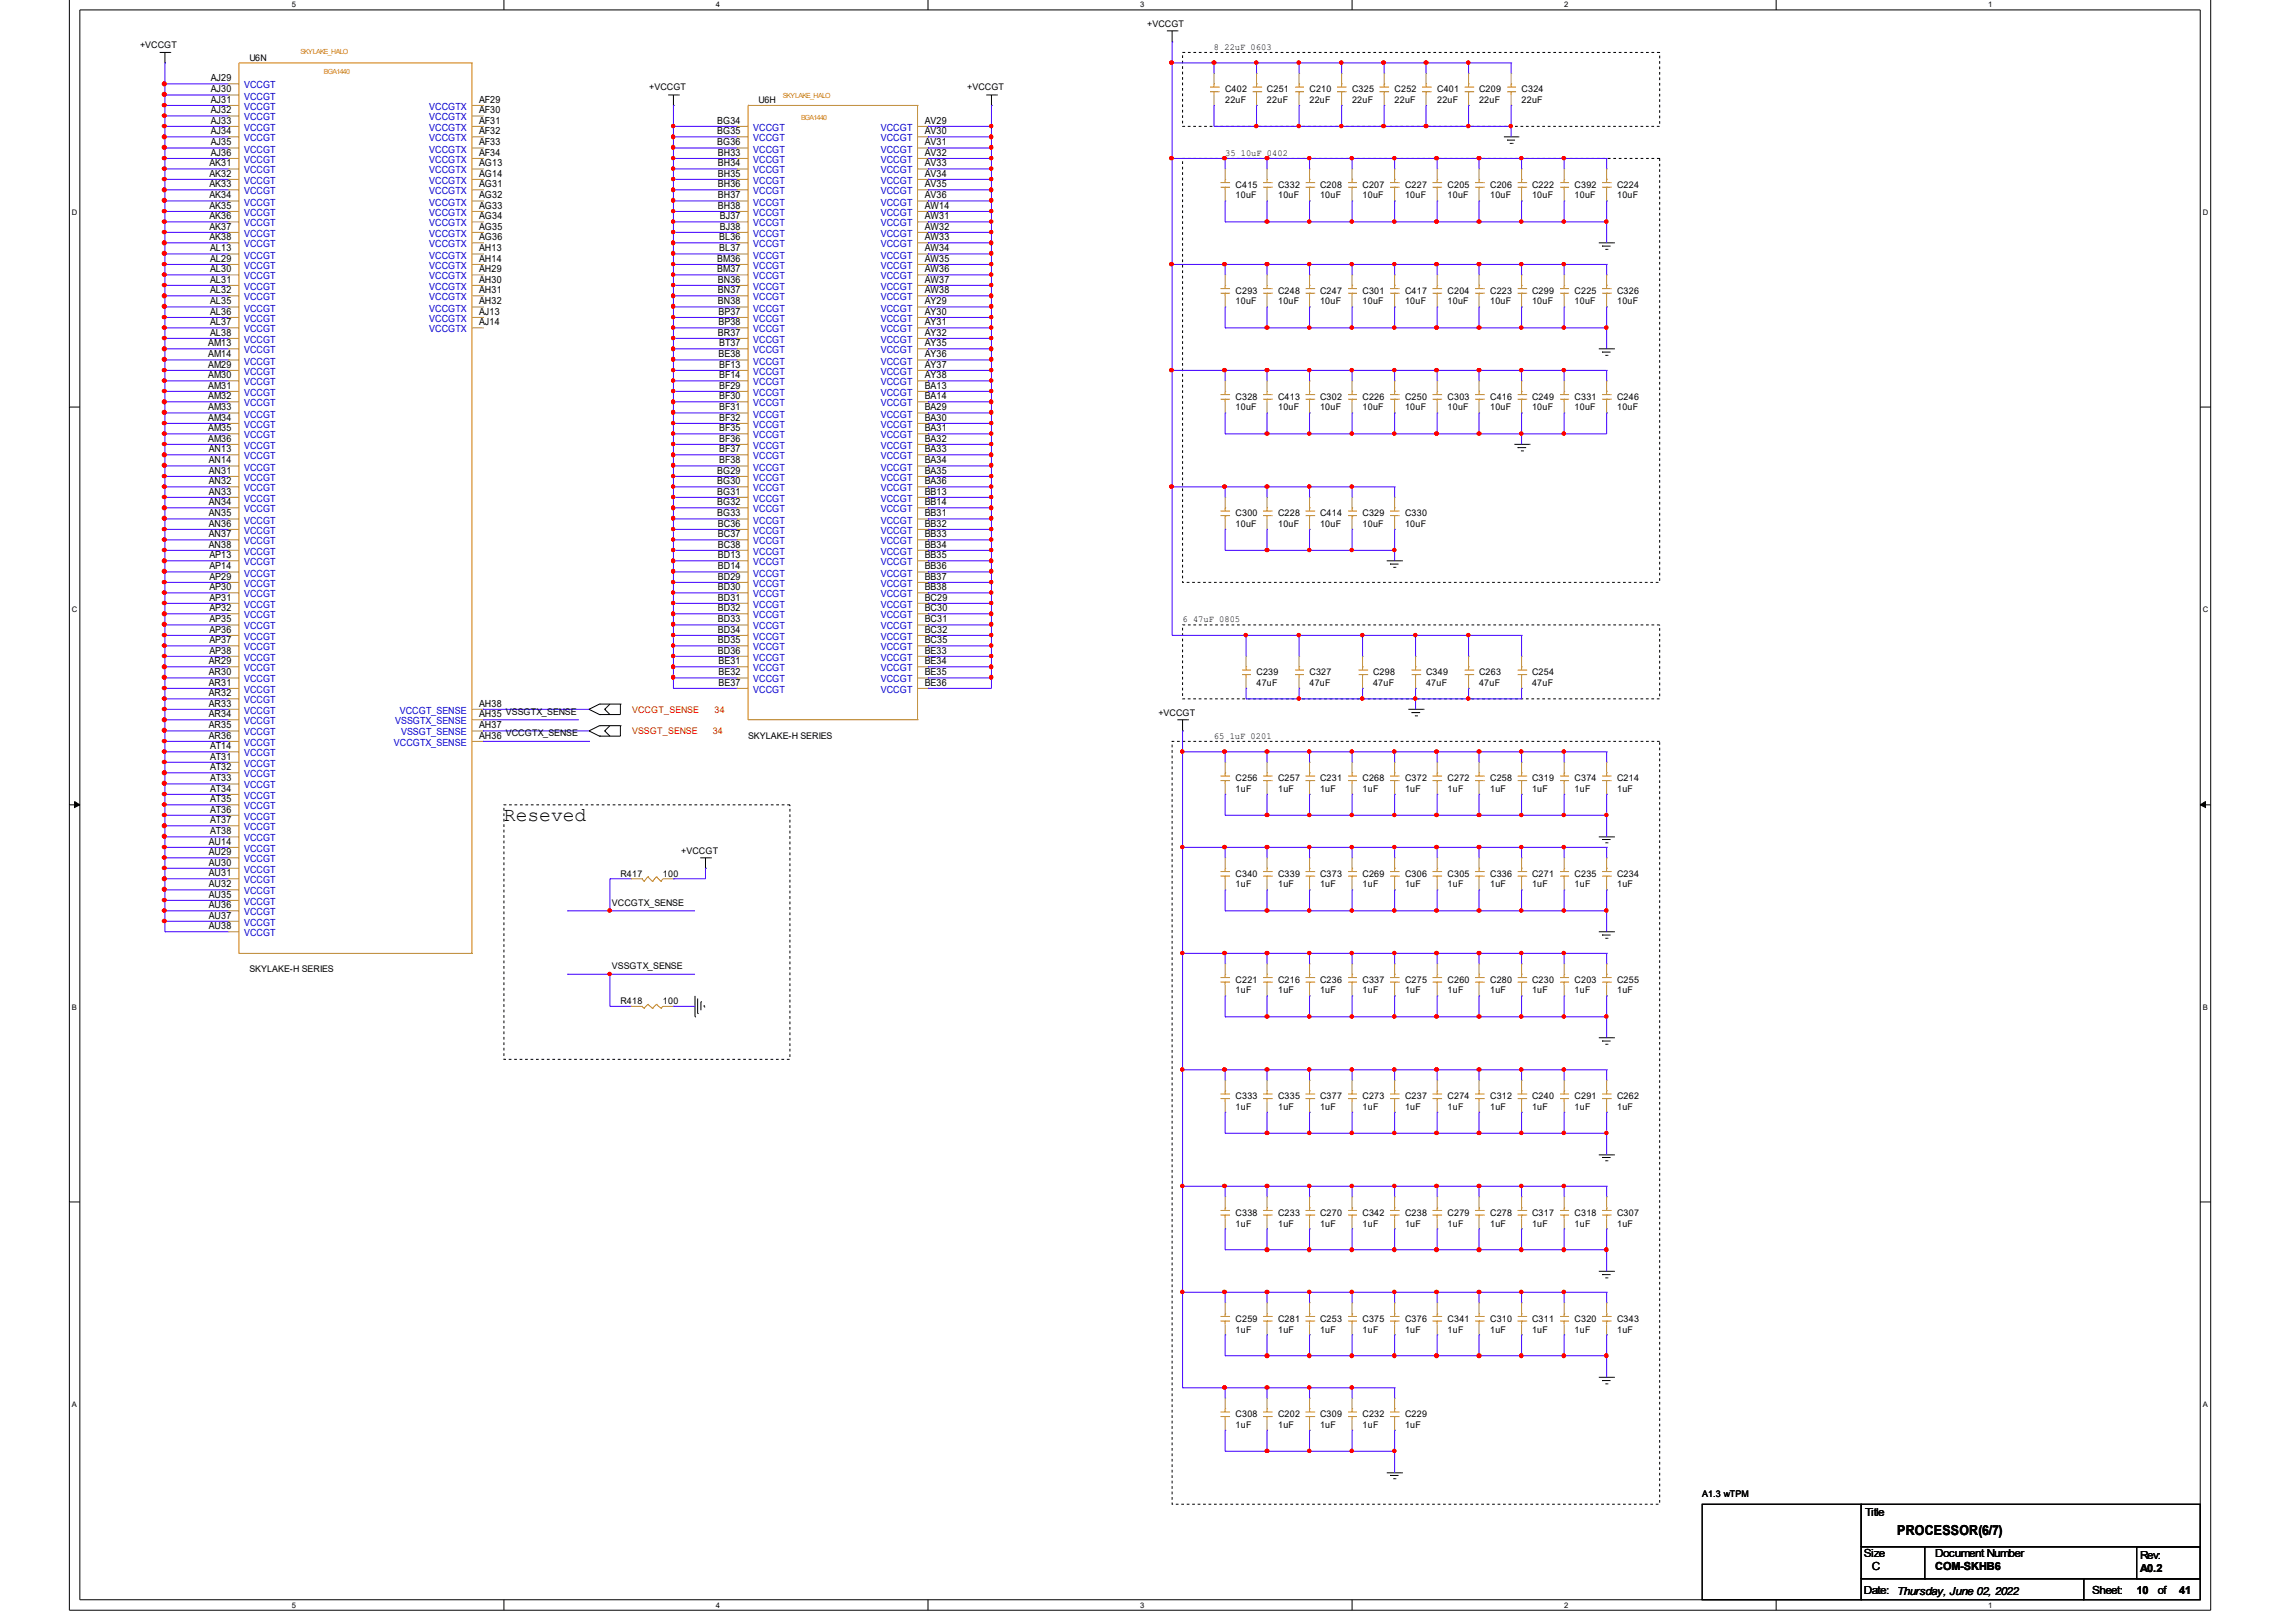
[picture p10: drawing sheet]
<svg xmlns="http://www.w3.org/2000/svg" width="297mm" height="210mm" viewBox="0 0 297 210" stroke-linecap="round" stroke-linejoin="round" font-family="sans-serif">
<defs><g id="words">
<text font-size="2.5" x="65.2" y="106.3">Reseved</text>
<text font-size="1.8" x="245.4" y="198.6">PROCESSOR(6/7)</text>
<g font-size="1.4">
<text x="241.3" y="196.2">Title</text>
<text x="241.1" y="201.4">Size</text>
<text x="242.1" y="203.2">C</text>
<text x="250.4" y="201.4">Document Number</text>
<text x="250.4" y="203.2">COM-SKHB6</text>
<text x="276.9" y="201.7">Rev:</text>
<text x="276.9" y="203.4">A0.2</text>
<text x="241.1" y="206.3">Date:</text>
<text x="245.4" y="206.3">Thursday, June 02, 2022</text>
<text x="270.7" y="206.3">Sheet:</text>
<text x="276.4" y="206.3">10</text>
<text x="279.1" y="206.3">of</text>
<text x="281.9" y="206.3">41</text>
</g>
<g font-size="1.3">
<text x="27.3" y="12">AJ30</text>
<text x="27.3" y="10.5">AJ29</text>
<text x="27.3" y="17.4">AJ34</text>
<text x="27.3" y="16">AJ33</text>
<text x="27.3" y="14.7">AJ32</text>
<text x="27.3" y="13.3">AJ31</text>
<text x="62" y="17.4">AF32</text>
<text x="62" y="16">AF31</text>
<text x="62" y="14.7">AF30</text>
<text x="62" y="13.3">AF29</text>
<text x="92.8" y="17.4">BG35</text>
<text x="92.8" y="16">BG34</text>
<text x="119.6" y="17.4">AV30</text>
<text x="119.6" y="16">AV29</text>
<text x="27.1" y="22.9">AK32</text>
<text x="27.1" y="21.5">AK31</text>
<text x="27.3" y="20.2">AJ36</text>
<text x="27.3" y="18.8">AJ35</text>
<text x="62" y="22.9">AG14</text>
<text x="62" y="21.5">AG13</text>
<text x="62" y="20.2">AF34</text>
<text x="62" y="18.8">AF33</text>
<text x="92.8" y="18.8">BG36</text>
<text x="92.9" y="20.2">BH33</text>
<text x="92.9" y="21.5">BH34</text>
<text x="92.9" y="22.9">BH35</text>
<text x="119.6" y="18.8">AV31</text>
<text x="119.6" y="20.2">AV32</text>
<text x="119.6" y="21.5">AV33</text>
<text x="119.6" y="22.9">AV34</text>
<text x="27.1" y="29.7">AK37</text>
<text x="27.1" y="28.4">AK36</text>
<text x="27.1" y="27">AK35</text>
<text x="27.1" y="25.7">AK34</text>
<text x="27.1" y="24.2">AK33</text>
<text x="62" y="29.7">AG35</text>
<text x="62" y="28.4">AG34</text>
<text x="62" y="27">AG33</text>
<text x="62" y="25.7">AG32</text>
<text x="62" y="24.2">AG31</text>
<text x="92.9" y="24.2">BH36</text>
<text x="92.9" y="27">BH38</text>
<text x="92.9" y="25.7">BH37</text>
<text x="93.1" y="28.4">BJ37</text>
<text x="93.1" y="29.7">BJ38</text>
<text x="119.6" y="24.2">AV35</text>
<text x="119.6" y="25.7">AV36</text>
<text x="119.6" y="27">AW14</text>
<text x="119.6" y="28.4">AW31</text>
<text x="119.6" y="29.7">AW32</text>
<text x="27.1" y="31.1">AK38</text>
<text x="27.2" y="35.2">AL30</text>
<text x="27.2" y="33.9">AL29</text>
<text x="27.2" y="32.5">AL13</text>
<text x="62" y="35.2">AH29</text>
<text x="62" y="33.9">AH14</text>
<text x="62" y="32.5">AH13</text>
<text x="62" y="31.1">AG36</text>
<text x="92.8" y="33.9">BM36</text>
<text x="92.8" y="35.2">BM37</text>
<text x="93" y="31.1">BL36</text>
<text x="93" y="32.5">BL37</text>
<text x="119.6" y="31.1">AW33</text>
<text x="119.6" y="32.5">AW34</text>
<text x="119.6" y="33.9">AW35</text>
<text x="119.6" y="35.2">AW36</text>
<text x="27.2" y="40.7">AL36</text>
<text x="27.2" y="39.4">AL35</text>
<text x="27.2" y="37.9">AL32</text>
<text x="27.2" y="36.6">AL31</text>
<text x="62" y="40.7">AJ13</text>
<text x="62" y="39.4">AH32</text>
<text x="62" y="37.9">AH31</text>
<text x="62" y="36.6">AH30</text>
<text x="92.9" y="37.9">BN37</text>
<text x="92.9" y="36.6">BN36</text>
<text x="92.9" y="39.4">BN38</text>
<text x="93" y="40.7">BP37</text>
<text x="119.6" y="36.6">AW37</text>
<text x="119.6" y="37.9">AW38</text>
<text x="119.6" y="39.4">AY29</text>
<text x="119.6" y="40.7">AY30</text>
<text x="26.9" y="47.6">AM29</text>
<text x="26.9" y="46.2">AM14</text>
<text x="26.9" y="44.8">AM13</text>
<text x="27.2" y="43.4">AL38</text>
<text x="27.2" y="42.1">AL37</text>
<text x="62" y="42.1">AJ14</text>
<text x="92.9" y="43.4">BR37</text>
<text x="93" y="46.2">BE38</text>
<text x="93" y="42.1">BP38</text>
<text x="93" y="44.8">BT37</text>
<text x="93" y="47.6">BF13</text>
<text x="119.6" y="42.1">AY31</text>
<text x="119.6" y="44.8">AY35</text>
<text x="119.6" y="43.4">AY32</text>
<text x="119.6" y="46.2">AY36</text>
<text x="119.6" y="47.6">AY37</text>
<text x="26.9" y="53.1">AM33</text>
<text x="26.9" y="51.7">AM32</text>
<text x="26.9" y="50.3">AM31</text>
<text x="26.9" y="49">AM30</text>
<text x="93" y="49">BF14</text>
<text x="93" y="50.3">BF29</text>
<text x="93" y="51.7">BF30</text>
<text x="93" y="53.1">BF31</text>
<text x="119.6" y="53.1">BA29</text>
<text x="119.6" y="51.7">BA14</text>
<text x="119.6" y="49">AY38</text>
<text x="119.6" y="50.3">BA13</text>
<text x="26.9" y="57.2">AM36</text>
<text x="26.9" y="55.8">AM35</text>
<text x="26.9" y="54.5">AM34</text>
<text x="27" y="60">AN14</text>
<text x="27" y="58.5">AN13</text>
<text x="93" y="55.8">BF35</text>
<text x="93" y="54.5">BF32</text>
<text x="93" y="57.2">BF36</text>
<text x="93" y="60">BF38</text>
<text x="93" y="58.5">BF37</text>
<text x="119.6" y="55.8">BA31</text>
<text x="119.6" y="54.5">BA30</text>
<text x="119.6" y="58.5">BA33</text>
<text x="119.6" y="60">BA34</text>
<text x="119.6" y="57.2">BA32</text>
<text x="27" y="65.4">AN34</text>
<text x="27" y="64">AN33</text>
<text x="27" y="62.7">AN32</text>
<text x="27" y="61.3">AN31</text>
<text x="92.8" y="65.4">BG32</text>
<text x="92.8" y="64">BG31</text>
<text x="92.8" y="61.3">BG29</text>
<text x="92.8" y="62.7">BG30</text>
<text x="119.6" y="61.3">BA35</text>
<text x="119.6" y="62.7">BA36</text>
<text x="119.6" y="64">BB13</text>
<text x="119.6" y="65.4">BB14</text>
<text x="27" y="70.9">AN38</text>
<text x="27" y="69.5">AN37</text>
<text x="27" y="68.2">AN36</text>
<text x="27" y="66.8">AN35</text>
<text x="92.8" y="66.8">BG33</text>
<text x="92.9" y="68.2">BC36</text>
<text x="92.9" y="69.5">BC37</text>
<text x="92.9" y="70.9">BC38</text>
<text x="119.6" y="70.9">BB34</text>
<text x="119.6" y="68.2">BB32</text>
<text x="119.6" y="66.8">BB31</text>
<text x="119.6" y="69.5">BB33</text>
<text x="27.1" y="77.7">AP31</text>
<text x="27.1" y="76.4">AP30</text>
<text x="27.1" y="75">AP29</text>
<text x="27.1" y="73.7">AP14</text>
<text x="27.1" y="72.2">AP13</text>
<text x="92.9" y="72.2">BD13</text>
<text x="92.9" y="75">BD29</text>
<text x="92.9" y="73.7">BD14</text>
<text x="92.9" y="76.4">BD30</text>
<text x="92.9" y="77.7">BD31</text>
<text x="119.6" y="75">BB37</text>
<text x="119.6" y="72.2">BB35</text>
<text x="119.6" y="73.7">BB36</text>
<text x="119.6" y="77.7">BC29</text>
<text x="119.6" y="76.4">BB38</text>
<text x="27.1" y="83.2">AP37</text>
<text x="27.1" y="81.9">AP36</text>
<text x="27.1" y="80.5">AP35</text>
<text x="27.1" y="79.1">AP32</text>
<text x="92.9" y="79.1">BD32</text>
<text x="92.9" y="80.5">BD33</text>
<text x="92.9" y="81.9">BD34</text>
<text x="92.9" y="83.2">BD35</text>
<text x="119.6" y="79.1">BC30</text>
<text x="119.6" y="80.5">BC31</text>
<text x="119.6" y="81.9">BC32</text>
<text x="119.6" y="83.2">BC35</text>
<text x="27" y="88.7">AR31</text>
<text x="27" y="87.4">AR30</text>
<text x="27" y="86">AR29</text>
<text x="27.1" y="84.6">AP38</text>
<text x="92.9" y="84.6">BD36</text>
<text x="93" y="86">BE31</text>
<text x="93" y="87.4">BE32</text>
<text x="93" y="88.7">BE37</text>
<text x="119.6" y="84.6">BE33</text>
<text x="119.6" y="86">BE34</text>
<text x="119.6" y="88.7">BE36</text>
<text x="119.6" y="87.4">BE35</text>
<text x="27" y="95.6">AR36</text>
<text x="27" y="94.2">AR35</text>
<text x="27" y="92.8">AR34</text>
<text x="27" y="91.5">AR33</text>
<text x="27" y="90.1">AR32</text>
<text x="62" y="91.5">AH38</text>
<text x="62" y="94.2">AH37</text>
<text x="62" y="95.6">AH36</text>
<text x="62" y="92.8">AH35</text>
<text x="27.2" y="101.1">AT33</text>
<text x="27.2" y="99.7">AT32</text>
<text x="27.2" y="98.3">AT31</text>
<text x="27.2" y="97">AT14</text>
<text x="27.2" y="108">AT38</text>
<text x="27.2" y="106.5">AT37</text>
<text x="27.2" y="105.2">AT36</text>
<text x="27.2" y="103.8">AT35</text>
<text x="27.2" y="102.5">AT34</text>
<text x="27" y="113.4">AU31</text>
<text x="27" y="112">AU30</text>
<text x="27" y="110.7">AU29</text>
<text x="27" y="109.3">AU14</text>
<text x="27" y="118.9">AU37</text>
<text x="27" y="117.5">AU36</text>
<text x="27" y="116.2">AU35</text>
<text x="27" y="114.8">AU32</text>
<text x="27" y="120.2">AU38</text>
</g>
<g font-size="1.3" fill="#00c">
<text x="31.6" y="11.4">VCCGT</text>
<text x="31.6" y="16.9">VCCGT</text>
<text x="31.6" y="15.6">VCCGT</text>
<text x="31.6" y="14.2">VCCGT</text>
<text x="31.6" y="12.9">VCCGT</text>
<text x="55.5" y="16.9">VCCGTX</text>
<text x="55.5" y="15.6">VCCGTX</text>
<text x="55.5" y="14.2">VCCGTX</text>
<text x="97.5" y="16.9">VCCGT</text>
<text x="114" y="16.9">VCCGT</text>
<text x="31.6" y="23.8">VCCGT</text>
<text x="31.6" y="22.5">VCCGT</text>
<text x="31.6" y="21.1">VCCGT</text>
<text x="31.6" y="19.7">VCCGT</text>
<text x="31.6" y="18.3">VCCGT</text>
<text x="55.5" y="23.8">VCCGTX</text>
<text x="55.5" y="22.5">VCCGTX</text>
<text x="55.5" y="21.1">VCCGTX</text>
<text x="55.5" y="19.7">VCCGTX</text>
<text x="55.5" y="18.3">VCCGTX</text>
<text x="97.5" y="18.3">VCCGT</text>
<text x="97.5" y="19.7">VCCGT</text>
<text x="97.5" y="21.1">VCCGT</text>
<text x="97.5" y="22.5">VCCGT</text>
<text x="97.5" y="23.8">VCCGT</text>
<text x="114" y="18.3">VCCGT</text>
<text x="114" y="19.7">VCCGT</text>
<text x="114" y="21.1">VCCGT</text>
<text x="114" y="22.5">VCCGT</text>
<text x="114" y="23.8">VCCGT</text>
<text x="31.6" y="29.3">VCCGT</text>
<text x="31.6" y="28">VCCGT</text>
<text x="31.6" y="26.6">VCCGT</text>
<text x="31.6" y="25.2">VCCGT</text>
<text x="55.5" y="29.3">VCCGTX</text>
<text x="55.5" y="28">VCCGTX</text>
<text x="55.5" y="26.6">VCCGTX</text>
<text x="55.5" y="25.2">VCCGTX</text>
<text x="97.5" y="25.2">VCCGT</text>
<text x="97.5" y="28">VCCGT</text>
<text x="97.5" y="26.6">VCCGT</text>
<text x="97.5" y="29.3">VCCGT</text>
<text x="114" y="25.2">VCCGT</text>
<text x="114" y="26.6">VCCGT</text>
<text x="114" y="28">VCCGT</text>
<text x="114" y="29.3">VCCGT</text>
<text x="31.6" y="34.8">VCCGT</text>
<text x="31.6" y="33.5">VCCGT</text>
<text x="31.6" y="32">VCCGT</text>
<text x="31.6" y="30.7">VCCGT</text>
<text x="55.5" y="34.8">VCCGTX</text>
<text x="55.5" y="33.5">VCCGTX</text>
<text x="55.5" y="32">VCCGTX</text>
<text x="55.5" y="30.7">VCCGTX</text>
<text x="97.5" y="32">VCCGT</text>
<text x="97.5" y="30.7">VCCGT</text>
<text x="97.5" y="34.8">VCCGT</text>
<text x="97.5" y="33.5">VCCGT</text>
<text x="114" y="32">VCCGT</text>
<text x="114" y="30.7">VCCGT</text>
<text x="114" y="33.5">VCCGT</text>
<text x="114" y="34.8">VCCGT</text>
<text x="31.6" y="41.7">VCCGT</text>
<text x="31.6" y="40.3">VCCGT</text>
<text x="31.6" y="38.9">VCCGT</text>
<text x="31.6" y="37.5">VCCGT</text>
<text x="31.6" y="36.2">VCCGT</text>
<text x="55.5" y="41.7">VCCGTX</text>
<text x="55.5" y="40.3">VCCGTX</text>
<text x="55.5" y="38.9">VCCGTX</text>
<text x="55.5" y="37.5">VCCGTX</text>
<text x="55.5" y="36.2">VCCGTX</text>
<text x="97.5" y="36.2">VCCGT</text>
<text x="97.5" y="38.9">VCCGT</text>
<text x="97.5" y="37.5">VCCGT</text>
<text x="97.5" y="41.7">VCCGT</text>
<text x="97.5" y="40.3">VCCGT</text>
<text x="114" y="36.2">VCCGT</text>
<text x="114" y="37.5">VCCGT</text>
<text x="114" y="38.9">VCCGT</text>
<text x="114" y="40.3">VCCGT</text>
<text x="114" y="41.7">VCCGT</text>
<text x="31.6" y="47.2">VCCGT</text>
<text x="31.6" y="45.7">VCCGT</text>
<text x="31.6" y="44.4">VCCGT</text>
<text x="31.6" y="43">VCCGT</text>
<text x="55.5" y="43">VCCGTX</text>
<text x="97.5" y="45.7">VCCGT</text>
<text x="97.5" y="47.2">VCCGT</text>
<text x="97.5" y="43">VCCGT</text>
<text x="97.5" y="44.4">VCCGT</text>
<text x="114" y="43">VCCGT</text>
<text x="114" y="45.7">VCCGT</text>
<text x="114" y="44.4">VCCGT</text>
<text x="114" y="47.2">VCCGT</text>
<text x="31.6" y="52.6">VCCGT</text>
<text x="31.6" y="51.2">VCCGT</text>
<text x="31.6" y="49.9">VCCGT</text>
<text x="31.6" y="48.5">VCCGT</text>
<text x="97.5" y="49.9">VCCGT</text>
<text x="97.5" y="48.5">VCCGT</text>
<text x="97.5" y="51.2">VCCGT</text>
<text x="97.5" y="52.6">VCCGT</text>
<text x="114" y="52.6">VCCGT</text>
<text x="114" y="49.9">VCCGT</text>
<text x="114" y="51.2">VCCGT</text>
<text x="114" y="48.5">VCCGT</text>
<text x="31.6" y="59.5">VCCGT</text>
<text x="31.6" y="58.1">VCCGT</text>
<text x="31.6" y="56.7">VCCGT</text>
<text x="31.6" y="55.4">VCCGT</text>
<text x="31.6" y="54">VCCGT</text>
<text x="97.5" y="54">VCCGT</text>
<text x="97.5" y="56.7">VCCGT</text>
<text x="97.5" y="55.4">VCCGT</text>
<text x="97.5" y="58.1">VCCGT</text>
<text x="97.5" y="59.5">VCCGT</text>
<text x="114" y="56.7">VCCGT</text>
<text x="114" y="55.4">VCCGT</text>
<text x="114" y="54">VCCGT</text>
<text x="114" y="59.5">VCCGT</text>
<text x="114" y="58.1">VCCGT</text>
<text x="31.6" y="65">VCCGT</text>
<text x="31.6" y="63.6">VCCGT</text>
<text x="31.6" y="62.2">VCCGT</text>
<text x="31.6" y="60.9">VCCGT</text>
<text x="97.5" y="65">VCCGT</text>
<text x="97.5" y="62.2">VCCGT</text>
<text x="97.5" y="63.6">VCCGT</text>
<text x="97.5" y="60.9">VCCGT</text>
<text x="114" y="62.2">VCCGT</text>
<text x="114" y="63.6">VCCGT</text>
<text x="114" y="65">VCCGT</text>
<text x="114" y="60.9">VCCGT</text>
<text x="31.6" y="71.8">VCCGT</text>
<text x="31.6" y="70.5">VCCGT</text>
<text x="31.6" y="69.1">VCCGT</text>
<text x="31.6" y="67.7">VCCGT</text>
<text x="31.6" y="66.3">VCCGT</text>
<text x="97.5" y="69.1">VCCGT</text>
<text x="97.5" y="70.5">VCCGT</text>
<text x="97.5" y="71.8">VCCGT</text>
<text x="97.5" y="66.3">VCCGT</text>
<text x="97.5" y="67.7">VCCGT</text>
<text x="114" y="71.8">VCCGT</text>
<text x="114" y="69.1">VCCGT</text>
<text x="114" y="67.7">VCCGT</text>
<text x="114" y="66.3">VCCGT</text>
<text x="114" y="70.5">VCCGT</text>
<text x="31.6" y="77.3">VCCGT</text>
<text x="31.6" y="76">VCCGT</text>
<text x="31.6" y="74.6">VCCGT</text>
<text x="31.6" y="73.2">VCCGT</text>
<text x="97.5" y="73.2">VCCGT</text>
<text x="97.5" y="76">VCCGT</text>
<text x="97.5" y="74.6">VCCGT</text>
<text x="97.5" y="77.3">VCCGT</text>
<text x="114" y="76">VCCGT</text>
<text x="114" y="73.2">VCCGT</text>
<text x="114" y="74.6">VCCGT</text>
<text x="114" y="77.3">VCCGT</text>
<text x="31.6" y="82.8">VCCGT</text>
<text x="31.6" y="81.5">VCCGT</text>
<text x="31.6" y="80">VCCGT</text>
<text x="31.6" y="78.7">VCCGT</text>
<text x="97.5" y="78.7">VCCGT</text>
<text x="97.5" y="80">VCCGT</text>
<text x="97.5" y="81.5">VCCGT</text>
<text x="97.5" y="82.8">VCCGT</text>
<text x="114" y="78.7">VCCGT</text>
<text x="114" y="80">VCCGT</text>
<text x="114" y="81.5">VCCGT</text>
<text x="114" y="82.8">VCCGT</text>
<text x="31.6" y="89.7">VCCGT</text>
<text x="31.6" y="88.3">VCCGT</text>
<text x="31.6" y="86.9">VCCGT</text>
<text x="31.6" y="85.5">VCCGT</text>
<text x="31.6" y="84.2">VCCGT</text>
<text x="97.5" y="84.2">VCCGT</text>
<text x="97.5" y="86.9">VCCGT</text>
<text x="97.5" y="85.5">VCCGT</text>
<text x="97.5" y="88.3">VCCGT</text>
<text x="97.5" y="89.7">VCCGT</text>
<text x="114" y="84.2">VCCGT</text>
<text x="114" y="85.5">VCCGT</text>
<text x="114" y="86.9">VCCGT</text>
<text x="114" y="89.7">VCCGT</text>
<text x="114" y="88.3">VCCGT</text>
<text x="31.6" y="95.2">VCCGT</text>
<text x="31.6" y="93.7">VCCGT</text>
<text x="31.6" y="92.4">VCCGT</text>
<text x="31.6" y="91">VCCGT</text>
<text x="51.1" y="93.7">VSSGTX_SENSE</text>
<text x="51.7" y="92.4">VCCGT_SENSE</text>
<text x="51.9" y="95.2">VSSGT_SENSE</text>
<text x="31.6" y="100.6">VCCGT</text>
<text x="31.6" y="99.2">VCCGT</text>
<text x="31.6" y="97.9">VCCGT</text>
<text x="31.6" y="96.5">VCCGT</text>
<text x="51" y="96.5">VCCGTX_SENSE</text>
<text x="31.6" y="107.5">VCCGT</text>
<text x="31.6" y="106.1">VCCGT</text>
<text x="31.6" y="104.7">VCCGT</text>
<text x="31.6" y="103.4">VCCGT</text>
<text x="31.6" y="102">VCCGT</text>
<text x="31.6" y="113">VCCGT</text>
<text x="31.6" y="111.6">VCCGT</text>
<text x="31.6" y="110.3">VCCGT</text>
<text x="31.6" y="108.9">VCCGT</text>
<text x="31.6" y="119.8">VCCGT</text>
<text x="31.6" y="118.5">VCCGT</text>
<text x="31.6" y="117.1">VCCGT</text>
<text x="31.6" y="115.8">VCCGT</text>
<text x="31.6" y="114.3">VCCGT</text>
<text x="31.6" y="121.2">VCCGT</text>
</g>
<g font-size="1.2">
<text x="148.4" y="3.5">+VCCGT</text>
<text x="18.1" y="6.2">+VCCGT</text>
<text x="32.3" y="7.9">U6N</text>
<text x="84" y="11.7">+VCCGT</text>
<text x="125.1" y="11.7">+VCCGT</text>
<text x="157.1" y="6.5">8 22uF 0603</text>
<text x="158.5" y="12">C402</text>
<text x="163.9" y="12">C251</text>
<text x="169.4" y="12">C210</text>
<text x="174.9" y="12">C325</text>
<text x="180.4" y="12">C252</text>
<text x="185.9" y="12">C401</text>
<text x="191.3" y="12">C209</text>
<text x="196.8" y="12">C324</text>
<text x="98.1" y="13.4">U6H</text>
<text x="158.5" y="13.4">22uF</text>
<text x="163.9" y="13.4">22uF</text>
<text x="169.4" y="13.4">22uF</text>
<text x="174.9" y="13.4">22uF</text>
<text x="180.4" y="13.4">22uF</text>
<text x="185.9" y="13.4">22uF</text>
<text x="191.3" y="13.4">22uF</text>
<text x="196.8" y="13.4">22uF</text>
<text x="158.5" y="20.2">35 10uF 0402</text>
<text x="159.9" y="24.3">C415</text>
<text x="159.9" y="25.7">10uF</text>
<text x="165.4" y="24.3">C332</text>
<text x="165.4" y="25.7">10uF</text>
<text x="170.8" y="24.3">C208</text>
<text x="170.8" y="25.7">10uF</text>
<text x="176.3" y="24.3">C207</text>
<text x="176.3" y="25.7">10uF</text>
<text x="181.8" y="24.3">C227</text>
<text x="181.8" y="25.7">10uF</text>
<text x="187.3" y="24.3">C205</text>
<text x="187.3" y="25.7">10uF</text>
<text x="192.8" y="24.3">C206</text>
<text x="192.8" y="25.7">10uF</text>
<text x="198.2" y="24.3">C222</text>
<text x="198.2" y="25.7">10uF</text>
<text x="203.7" y="24.3">C392</text>
<text x="203.7" y="25.7">10uF</text>
<text x="209.2" y="24.3">C224</text>
<text x="209.2" y="25.7">10uF</text>
<text x="159.9" y="38">C293</text>
<text x="159.9" y="39.4">10uF</text>
<text x="165.4" y="38">C248</text>
<text x="165.4" y="39.4">10uF</text>
<text x="170.8" y="38">C247</text>
<text x="170.8" y="39.4">10uF</text>
<text x="176.3" y="38">C301</text>
<text x="176.3" y="39.4">10uF</text>
<text x="181.8" y="38">C417</text>
<text x="181.8" y="39.4">10uF</text>
<text x="187.3" y="38">C204</text>
<text x="187.3" y="39.4">10uF</text>
<text x="192.8" y="38">C223</text>
<text x="192.8" y="39.4">10uF</text>
<text x="198.2" y="38">C299</text>
<text x="198.2" y="39.4">10uF</text>
<text x="203.7" y="38">C225</text>
<text x="203.7" y="39.4">10uF</text>
<text x="209.2" y="38">C326</text>
<text x="209.2" y="39.4">10uF</text>
<text x="159.9" y="51.7">C328</text>
<text x="159.9" y="53.1">10uF</text>
<text x="165.4" y="51.7">C413</text>
<text x="165.4" y="53.1">10uF</text>
<text x="170.8" y="51.7">C302</text>
<text x="170.8" y="53.1">10uF</text>
<text x="176.3" y="51.7">C226</text>
<text x="176.3" y="53.1">10uF</text>
<text x="181.8" y="51.7">C250</text>
<text x="181.8" y="53.1">10uF</text>
<text x="187.3" y="51.7">C303</text>
<text x="187.3" y="53.1">10uF</text>
<text x="192.8" y="51.7">C416</text>
<text x="192.8" y="53.1">10uF</text>
<text x="198.2" y="51.7">C249</text>
<text x="198.2" y="53.1">10uF</text>
<text x="203.7" y="51.7">C331</text>
<text x="203.7" y="53.1">10uF</text>
<text x="209.2" y="51.7">C246</text>
<text x="209.2" y="53.1">10uF</text>
<text x="159.9" y="66.8">C300</text>
<text x="159.9" y="68.3">10uF</text>
<text x="165.4" y="66.8">C228</text>
<text x="165.4" y="68.3">10uF</text>
<text x="170.8" y="66.8">C414</text>
<text x="170.8" y="68.3">10uF</text>
<text x="176.3" y="66.8">C329</text>
<text x="176.3" y="68.3">10uF</text>
<text x="181.8" y="66.8">C330</text>
<text x="181.8" y="68.3">10uF</text>
<text x="153" y="80.5">6 47uF 0805</text>
<text x="162.6" y="87.4">C239</text>
<text x="162.6" y="88.8">47uF</text>
<text x="169.4" y="87.4">C327</text>
<text x="169.4" y="88.8">47uF</text>
<text x="177.6" y="87.4">C298</text>
<text x="177.6" y="88.8">47uF</text>
<text x="184.5" y="87.4">C349</text>
<text x="184.5" y="88.8">47uF</text>
<text x="191.3" y="87.4">C263</text>
<text x="191.3" y="88.8">47uF</text>
<text x="198.2" y="87.4">C254</text>
<text x="198.2" y="88.8">47uF</text>
<text x="65.4" y="92.5">VSSGTX_SENSE</text>
<text x="65.4" y="95.3">VCCGTX_SENSE</text>
<text x="96.8" y="95.7">SKYLAKE-H SERIES</text>
<text x="149.9" y="92.6">+VCCGT</text>
<text x="157.1" y="95.7">65 1uF 0201</text>
<text x="159.9" y="101.1">C256</text>
<text x="165.4" y="101.1">C257</text>
<text x="170.8" y="101.1">C231</text>
<text x="176.3" y="101.1">C268</text>
<text x="181.8" y="101.1">C372</text>
<text x="187.3" y="101.1">C272</text>
<text x="192.8" y="101.1">C258</text>
<text x="198.2" y="101.1">C319</text>
<text x="203.7" y="101.1">C374</text>
<text x="209.2" y="101.1">C214</text>
<text x="159.9" y="102.5">1uF</text>
<text x="165.4" y="102.5">1uF</text>
<text x="170.8" y="102.5">1uF</text>
<text x="176.3" y="102.5">1uF</text>
<text x="181.8" y="102.5">1uF</text>
<text x="187.3" y="102.5">1uF</text>
<text x="192.8" y="102.5">1uF</text>
<text x="198.2" y="102.5">1uF</text>
<text x="203.7" y="102.5">1uF</text>
<text x="209.2" y="102.5">1uF</text>
<text x="80.3" y="113.5">R417</text>
<text x="85.8" y="113.5">100</text>
<text x="88.1" y="110.5">+VCCGT</text>
<text x="159.9" y="113.5">C340</text>
<text x="165.4" y="113.5">C339</text>
<text x="170.8" y="113.5">C373</text>
<text x="176.3" y="113.5">C269</text>
<text x="181.8" y="113.5">C306</text>
<text x="187.3" y="113.5">C305</text>
<text x="192.8" y="113.5">C336</text>
<text x="198.2" y="113.5">C271</text>
<text x="203.7" y="113.5">C235</text>
<text x="209.2" y="113.5">C234</text>
<text x="79.2" y="117.2">VCCGTX_SENSE</text>
<text x="159.9" y="114.8">1uF</text>
<text x="165.4" y="114.8">1uF</text>
<text x="170.8" y="114.8">1uF</text>
<text x="176.3" y="114.8">1uF</text>
<text x="181.8" y="114.8">1uF</text>
<text x="187.3" y="114.8">1uF</text>
<text x="192.8" y="114.8">1uF</text>
<text x="198.2" y="114.8">1uF</text>
<text x="203.7" y="114.8">1uF</text>
<text x="209.2" y="114.8">1uF</text>
<text x="32.3" y="125.8">SKYLAKE-H SERIES</text>
<text x="79.2" y="125.4">VSSGTX_SENSE</text>
<text x="80.3" y="130">R418</text>
<text x="85.8" y="130">100</text>
<text x="159.9" y="127.2">C221</text>
<text x="159.9" y="128.5">1uF</text>
<text x="165.4" y="127.2">C216</text>
<text x="165.4" y="128.5">1uF</text>
<text x="170.8" y="127.2">C236</text>
<text x="170.8" y="128.5">1uF</text>
<text x="176.3" y="127.2">C337</text>
<text x="176.3" y="128.5">1uF</text>
<text x="181.8" y="127.2">C275</text>
<text x="181.8" y="128.5">1uF</text>
<text x="187.3" y="127.2">C260</text>
<text x="187.3" y="128.5">1uF</text>
<text x="192.8" y="127.2">C280</text>
<text x="192.8" y="128.5">1uF</text>
<text x="198.2" y="127.2">C230</text>
<text x="198.2" y="128.5">1uF</text>
<text x="203.7" y="127.2">C203</text>
<text x="203.7" y="128.5">1uF</text>
<text x="209.2" y="127.2">C255</text>
<text x="209.2" y="128.5">1uF</text>
<text x="159.9" y="142.3">C333</text>
<text x="159.9" y="143.7">1uF</text>
<text x="165.4" y="142.3">C335</text>
<text x="165.4" y="143.7">1uF</text>
<text x="170.8" y="142.3">C377</text>
<text x="170.8" y="143.7">1uF</text>
<text x="176.3" y="142.3">C273</text>
<text x="176.3" y="143.7">1uF</text>
<text x="181.8" y="142.3">C237</text>
<text x="181.8" y="143.7">1uF</text>
<text x="187.3" y="142.3">C274</text>
<text x="187.3" y="143.7">1uF</text>
<text x="192.8" y="142.3">C312</text>
<text x="192.8" y="143.7">1uF</text>
<text x="198.2" y="142.3">C240</text>
<text x="198.2" y="143.7">1uF</text>
<text x="203.7" y="142.3">C291</text>
<text x="203.7" y="143.7">1uF</text>
<text x="209.2" y="142.3">C262</text>
<text x="209.2" y="143.7">1uF</text>
<text x="159.9" y="157.4">C338</text>
<text x="159.9" y="158.8">1uF</text>
<text x="165.4" y="157.4">C233</text>
<text x="165.4" y="158.8">1uF</text>
<text x="170.8" y="157.4">C270</text>
<text x="170.8" y="158.8">1uF</text>
<text x="176.3" y="157.4">C342</text>
<text x="176.3" y="158.8">1uF</text>
<text x="181.8" y="157.4">C238</text>
<text x="181.8" y="158.8">1uF</text>
<text x="187.3" y="157.4">C279</text>
<text x="187.3" y="158.8">1uF</text>
<text x="192.8" y="157.4">C278</text>
<text x="192.8" y="158.8">1uF</text>
<text x="198.2" y="157.4">C317</text>
<text x="198.2" y="158.8">1uF</text>
<text x="203.7" y="157.4">C318</text>
<text x="203.7" y="158.8">1uF</text>
<text x="209.2" y="157.4">C307</text>
<text x="209.2" y="158.8">1uF</text>
<text x="159.9" y="171.1">C259</text>
<text x="159.9" y="172.5">1uF</text>
<text x="165.4" y="171.1">C281</text>
<text x="165.4" y="172.5">1uF</text>
<text x="170.8" y="171.1">C253</text>
<text x="170.8" y="172.5">1uF</text>
<text x="176.3" y="171.1">C375</text>
<text x="176.3" y="172.5">1uF</text>
<text x="181.8" y="171.1">C376</text>
<text x="181.8" y="172.5">1uF</text>
<text x="187.3" y="171.1">C341</text>
<text x="187.3" y="172.5">1uF</text>
<text x="192.8" y="171.1">C310</text>
<text x="192.8" y="172.5">1uF</text>
<text x="198.2" y="171.1">C311</text>
<text x="198.2" y="172.5">1uF</text>
<text x="203.7" y="171.1">C320</text>
<text x="203.7" y="172.5">1uF</text>
<text x="209.2" y="171.1">C343</text>
<text x="209.2" y="172.5">1uF</text>
<text x="159.9" y="183.4">C308</text>
<text x="159.9" y="184.8">1uF</text>
<text x="165.4" y="183.4">C202</text>
<text x="165.4" y="184.8">1uF</text>
<text x="170.8" y="183.4">C309</text>
<text x="170.8" y="184.8">1uF</text>
<text x="176.3" y="183.4">C232</text>
<text x="176.3" y="184.8">1uF</text>
<text x="181.8" y="183.4">C229</text>
<text x="181.8" y="184.8">1uF</text>
<text x="220.2" y="193.7">A1.3 wTPM</text>
</g>
<g font-size="1.2" fill="#f00">
<text x="81.8" y="92.2">VCCGT_SENSE</text>
<text x="81.8" y="95">VSSGT_SENSE</text>
<text x="92.2" y="95">34</text>
<text x="92.5" y="92.2">34</text>
</g>
<g font-size="1">
<text x="37.8" y=".9">5</text>
<text x="92.6" y=".9">4</text>
<text x="147.5" y=".9">3</text>
<text x="202.4" y=".9">2</text>
<text x="257.2" y=".9">1</text>
<text x="9.3" y="27.8">D</text>
<text x="285" y="27.8">D</text>
<text x="9.3" y="79.2">C</text>
<text x="285" y="79.2">C</text>
<text x="9.3" y="130.7">B</text>
<text x="285" y="130.7">B</text>
<text x="9.3" y="182">A</text>
<text x="285" y="182">A</text>
<text x="37.8" y="208">5</text>
<text x="92.6" y="208">4</text>
<text x="147.5" y="208">3</text>
<text x="202.4" y="208">2</text>
<text x="257.2" y="208">1</text>
</g>
<g font-size=".9" fill="#cc8006">
<text x="38.9" y="7">SKYLAKE_HALO</text>
<text x="41.9" y="9.6">BGA1440</text>
<text x="101.3" y="12.7">SKYLAKE_HALO</text>
<text x="103.6" y="15.6">BGA1440</text>
</g>
</g></defs>
<path d="M9 -.1v208.5h277v-208.5M10.3 1.3h274.3v205.7h-274.3z" fill="none" stroke="#000" stroke-width=".13"/>
<g fill="#fff">
<path d="M37.8 .1h.4v1h-.4z"/>
<path d="M37.8 207.2h.4v1h-.4z"/>
</g>
<path d="M65.2 -.1v1.4M65.2 207v1.4" fill="none" stroke="#000" stroke-width=".13"/>
<g fill="#fff">
<path d="M92.6 .1h.4v1h-.4z"/>
<path d="M92.6 207.2h.4v1h-.4z"/>
</g>
<path d="M120.1 -.1v1.4M120.1 207v1.4" fill="none" stroke="#000" stroke-width=".13"/>
<g fill="#fff">
<path d="M147.5 .1h.4v1h-.4z"/>
<path d="M147.5 207.2h.4v1h-.4z"/>
</g>
<path d="M174.9 -.1v1.4M174.9 207v1.4" fill="none" stroke="#000" stroke-width=".13"/>
<g fill="#fff">
<path d="M202.4 .1h.4v1h-.4z"/>
<path d="M202.4 207.2h.4v1h-.4z"/>
</g>
<path d="M229.8 -.1v1.4M229.8 207v1.4" fill="none" stroke="#000" stroke-width=".13"/>
<g fill="#fff">
<path d="M257.2 .1h.4v1h-.4z"/>
<path d="M257.2 207.2h.4v1h-.4z"/>
<path d="M9.3 26.9h.5v1.1h-.5z"/>
<path d="M285 26.9h.5v1.1h-.5z"/>
<path d="M9.3 78.3h.5v1h-.5z"/>
<path d="M285 78.3h.5v1h-.5z"/>
</g>
<path d="M9 52.7h1.3M284.6 52.7h1.4" fill="none" stroke="#000" stroke-width=".13"/>
<g fill="#fff">
<path d="M9.3 129.8h.5v1h-.5z"/>
<path d="M285 129.8h.5v1h-.5z"/>
</g>
<path d="M9 104.2h1.3M284.6 104.2h1.4" fill="none" stroke="#000" stroke-width=".13"/>
<path d="M9.7 103.7l.6 .5-.6 .3zM284.6 104.2l.7-.5v.8z" fill="#000" stroke="#000" stroke-width=".13"/>
<g fill="#fff">
<path d="M9.3 181.2h.5v1h-.5z"/>
<path d="M285 181.2h.5v1h-.5z"/>
</g>
<g fill="none" stroke="#000" stroke-width=".13">
<path d="M20.7 6.8h1.3M21.3 8.1h.1M21.3 6.8v1.3M22 6.8h.1M86.4 12.3h1.4M87.1 13.6h.1M87.1 12.3v1.3M87.8 12.3h.1M127.6 12.3h1.3M128.3 13.6h.1M128.3 12.3v1.3M128.9 12.3h.1"/>
<path d="M151 4h1.3M151.6 5.4h.1M151.6 4v1.4M152.3 4h.1M194.6 17.7h1.8M195 18.1h.1M195 18.1h1M195.3 18.6h.4M195.7 18.6h.1M196.4 17.7h.1M206.8 31.4h2M207.3 31.8h.1"/>
<path d="M207.3 31.8h1.1M207.7 32.3h.2M207.9 32.3h.1M208.8 31.4h.1M195.9 57.5h2M196.3 57.9h.1M196.3 57.9h1.1M196.8 58.3h.2M197 58.3h.1M197.9 57.5h.1M206.8 45.1h2M207.3 45.6h.1"/>
<path d="M207.3 45.6h1.1M207.7 46h.2M207.9 46h.1M208.8 45.1h.1M179.4 72.6h2M179.8 73h.1M179.8 73h1.1M180.3 73.4h.2M180.5 73.4h.1M181.4 72.6h.1M76.2 91.8h.1M76.2 94.6h.1"/>
<path d="M76.2 91.8l1.4 .7M76.2 94.6l1.4 .7M77.6 92.5h.1M77.6 91.1h.1M77.6 95.3h.1M77.6 93.9h.1M77.6 91.1h2.7M77.6 91.1l-1.4 .7M77.6 93.9h2.7M77.6 93.9l-1.4 .7M78.2 91.8h.1M78.2 94.6h.1"/>
<path d="M78.2 91.8l.7 .7M78.2 94.6l.7 .7M78.9 91.1l-.7 .7M78.9 93.9l-.7 .7M80.3 91.1h.1M80.3 93.9h.1M80.3 91.1v1.4h-2.7M80.3 93.9v1.4h-2.7M152.3 93.1h1.4M153 94.6h.1M153 93.1v1.5M153.7 93.1h.1"/>
<path d="M182.2 91.8h1.9M182.6 92.2h.1M182.6 92.2h1.1M183 92.6h.3M183.3 92.6h.1M184.1 91.8h.1M90.6 111h1.3M91.3 112.4h.1M91.3 111v1.4M91.9 111h.1M206.8 108.3h2M207.3 108.6h.1"/>
<path d="M207.3 108.6h1.1M207.7 109.1h.2M207.9 109.1h.1M208.8 108.3h.1M89.9 131.6h.1M89.9 128.9v2.7M90.3 131.2h.1M90.3 129.2v2M90.7 129.6h.1M90.7 129.6v1.1M91.1 130.3h.1M91.1 130.1v.2"/>
<path d="M206.8 120.6h2M206.8 134.3h2M207.3 121h.1M207.3 134.7h.1M207.3 121h1.1M207.3 134.7h1.1M207.7 121.4h.2M207.7 135.1h.2M207.9 121.4h.1M207.9 135.1h.1M208.8 120.6h.1M208.8 134.3h.1"/>
<path d="M9 155.5h1.3M206.8 149.5h2M207.3 149.8h.1M207.3 149.8h1.1M207.7 150.2h.2M207.9 150.2h.1M208.8 149.5h.1M284.6 155.5h1.4M206.8 164.5h2M206.8 178.2h2M207.3 164.9h.1M207.3 178.7h.1"/>
<path d="M207.3 164.9h1.1M207.3 178.7h1.1M207.7 165.4h.2M207.7 179.1h.2M207.9 165.4h.1M207.9 179.1h.1M208.8 164.5h.1M208.8 178.2h.1M179.4 190.6h2M179.8 190.9h.1M179.8 190.9h1.1M180.3 191.4h.2"/>
<path d="M180.5 191.4h.1M181.4 190.6h.1M220.2 194.7h20.6v12.3h-20.6zM240.8 194.7h43.8v5.5h-43.8zM240.8 200.2h8.2v4.1h-8.2zM240.8 204.3h28.8v2.7h-28.8zM249 200.2h35.6v4.1h-35.6zM269.6 204.3h15v2.7h-15zM276.4 200.2h8.2v4.1h-8.2z"/>
</g>
<path d="M153 6.8h61.7v9.6h-61.7zM153 20.5h61.7v54.9h-61.7zM151.6 95.9h63.1v98.8h-63.1zM153 80.9h61.7v9.5h-61.7zM65.2 104.2h37v32.9h-37z" fill="none" stroke="#000" stroke-width=".13" stroke-dasharray=".4 .4 .4 .4 .4 .4 .4 .4" stroke-linecap="butt"/>
<g fill="none" stroke="#cc8006" stroke-width=".13">
<path d="M61 8.1h.1M61 8.1h-30.1v115.3M61 8.1v115.3M96.8 13.6h.1M96.8 13.6v79.5h21.9M96.8 13.6h21.9M118.7 13.6h.1M118.7 13.6v79.5M156.5 11.3h1.1M156.5 11.9h1.1M157.1 10.9h.1M157.1 11.9h.1"/>
<path d="M157.1 10.9v.4M157.1 11.9v.4M157.6 11.3h.1M157.6 11.9h.1M162.1 11.3h1.1M162.1 11.9h1.1M162.6 10.9h.1M162.6 11.9h.1M162.6 10.9v.4M162.6 11.9v.4M163.2 11.3h.1M163.2 11.9h.1"/>
<path d="M167.6 11.3h1M167.6 11.9h1M168.1 10.9h.1M168.1 11.9h.1M168.1 10.9v.4M168.1 11.9v.4M168.6 11.3h.1M168.6 11.9h.1M173 11.3h1.1M173 11.9h1.1M173.6 10.9h.1M173.6 11.9h.1"/>
<path d="M173.6 10.9v.4M173.6 11.9v.4M174.1 11.3h.1M174.1 11.9h.1M178.5 11.3h1.1M178.5 11.9h1.1M179.1 10.9h.1M179.1 11.9h.1M179.1 10.9v.4M179.1 11.9v.4M179.6 11.3h.1M179.6 11.9h.1"/>
<path d="M184 11.3h1.1M184 11.9h1.1M184.5 10.9h.1M184.5 11.9h.1M184.5 10.9v.4M184.5 11.9v.4M185.1 11.3h.1M185.1 11.9h.1M189.5 11.3h1.1M189.5 11.9h1.1M190 10.9h.1M190 11.9h.1"/>
<path d="M190 10.9v.4M190 11.9v.4M190.6 11.3h.1M190.6 11.9h.1M195 11.3h1M195 11.9h1M195.5 10.9h.1M195.5 11.9h.1M195.5 10.9v.4M195.5 11.9v.4M196 11.3h.1M196 11.9h.1"/>
<path d="M157.9 23.6h1.1M157.9 24.2h1.1M157.9 37.4h1.1M157.9 37.9h1.1M158.5 36.9h.1M158.5 37.9h.1M158.5 23.2h.1M158.5 24.2h.1M158.5 23.2v.4M158.5 24.2v.4M158.5 36.9v.5M158.5 37.9v.4"/>
<path d="M159 37.4h.1M159 37.9h.1M159 23.6h.1M159 24.2h.1M163.4 23.6h1.1M163.4 24.2h1.1M163.4 37.4h1.1M163.4 37.9h1.1M163.9 36.9h.1M163.9 37.9h.1M163.9 23.2h.1M163.9 24.2h.1"/>
<path d="M163.9 23.2v.4M163.9 24.2v.4M163.9 36.9v.5M163.9 37.9v.4M164.5 37.4h.1M164.5 37.9h.1M164.5 23.6h.1M164.5 24.2h.1M168.9 23.6h1.1M168.9 24.2h1.1M168.9 37.4h1.1M168.9 37.9h1.1"/>
<path d="M169.4 36.9h.1M169.4 37.9h.1M169.4 23.2h.1M169.4 24.2h.1M169.4 23.2v.4M169.4 24.2v.4M169.4 36.9v.5M169.4 37.9v.4M170 37.4h.1M170 37.9h.1M170 23.6h.1M170 24.2h.1"/>
<path d="M174.4 23.6h1M174.4 24.2h1M174.4 37.4h1M174.4 37.9h1M174.9 36.9h.1M174.9 37.9h.1M174.9 23.2h.1M174.9 24.2h.1M174.9 23.2v.4M174.9 24.2v.4M174.9 36.9v.5M174.9 37.9v.4"/>
<path d="M175.4 37.4h.1M175.4 37.9h.1M175.4 23.6h.1M175.4 24.2h.1M179.8 23.6h1.1M179.8 24.2h1.1M179.8 37.4h1.1M179.8 37.9h1.1M180.4 36.9h.1M180.4 37.9h.1M180.4 23.2h.1M180.4 24.2h.1"/>
<path d="M180.4 23.2v.4M180.4 24.2v.4M180.4 36.9v.5M180.4 37.9v.4M180.9 37.4h.1M180.9 37.9h.1M180.9 23.6h.1M180.9 24.2h.1M185.3 23.6h1.1M185.3 24.2h1.1M185.3 37.4h1.1M185.3 37.9h1.1"/>
<path d="M185.9 36.9h.1M185.9 37.9h.1M185.9 23.2h.1M185.9 24.2h.1M185.9 23.2v.4M185.9 24.2v.4M185.9 36.9v.5M185.9 37.9v.4M186.4 37.4h.1M186.4 37.9h.1M186.4 23.6h.1M186.4 24.2h.1"/>
<path d="M190.8 23.6h1.1M190.8 24.2h1.1M190.8 37.4h1.1M190.8 37.9h1.1M191.3 36.9h.1M191.3 37.9h.1M191.3 23.2h.1M191.3 24.2h.1M191.3 23.2v.4M191.3 24.2v.4M191.3 36.9v.5M191.3 37.9v.4"/>
<path d="M191.9 37.4h.1M191.9 37.9h.1M191.9 23.6h.1M191.9 24.2h.1M196.3 23.6h1.1M196.3 24.2h1.1M196.3 37.4h1.1M196.3 37.9h1.1M196.8 36.9h.1M196.8 37.9h.1M196.8 23.2h.1M196.8 24.2h.1"/>
<path d="M196.8 23.2v.4M196.8 24.2v.4M196.8 36.9v.5M196.8 37.9v.4M197.4 37.4h.1M197.4 37.9h.1M197.4 23.6h.1M197.4 24.2h.1M201.8 23.6h1.1M201.8 24.2h1.1M201.8 37.4h1.1M201.8 37.9h1.1"/>
<path d="M202.4 23.2h.1M202.4 24.2h.1M202.4 36.9h.1M202.4 37.9h.1M202.4 23.2v.4M202.4 24.2v.4M202.4 36.9v.5M202.4 37.9v.4M202.9 23.6h.1M202.9 24.2h.1M202.9 37.4h.1M202.9 37.9h.1"/>
<path d="M207.3 23.6h1.1M207.3 24.2h1.1M207.3 37.4h1.1M207.3 37.9h1.1M207.9 23.2h.1M207.9 24.2h.1M207.9 36.9h.1M207.9 37.9h.1M207.9 23.2v.4M207.9 24.2v.4M207.9 36.9v.5M207.9 37.9v.4"/>
<path d="M208.4 23.6h.1M208.4 24.2h.1M208.4 37.4h.1M208.4 37.9h.1M157.9 51.1h1.1M157.9 51.7h1.1M158.5 50.6h.1M158.5 51.7h.1M158.5 50.6v.5M158.5 51.7v.3M159 51.1h.1M159 51.7h.1"/>
<path d="M163.4 51.1h1.1M163.4 51.7h1.1M163.9 50.6h.1M163.9 51.7h.1M163.9 50.6v.5M163.9 51.7v.3M164.5 51.1h.1M164.5 51.7h.1M168.9 51.1h1.1M168.9 51.7h1.1M169.4 50.6h.1M169.4 51.7h.1"/>
<path d="M169.4 50.6v.5M169.4 51.7v.3M170 51.1h.1M170 51.7h.1M174.4 51.1h1M174.4 51.7h1M174.9 50.6h.1M174.9 51.7h.1M174.9 50.6v.5M174.9 51.7v.3M175.4 51.1h.1M175.4 51.7h.1"/>
<path d="M179.8 51.1h1.1M179.8 51.7h1.1M180.4 50.6h.1M180.4 51.7h.1M180.4 50.6v.5M180.4 51.7v.3M180.9 51.1h.1M180.9 51.7h.1M185.3 51.1h1.1M185.3 51.7h1.1M185.9 50.6h.1M185.9 51.7h.1"/>
<path d="M185.9 50.6v.5M185.9 51.7v.3M186.4 51.1h.1M186.4 51.7h.1M190.8 51.1h1.1M190.8 51.7h1.1M191.3 50.6h.1M191.3 51.7h.1M191.3 50.6v.5M191.3 51.7v.3M191.9 51.1h.1M191.9 51.7h.1"/>
<path d="M196.3 51.1h1.1M196.3 51.7h1.1M196.8 50.6h.1M196.8 51.7h.1M196.8 50.6v.5M196.8 51.7v.3M197.4 51.1h.1M197.4 51.7h.1M201.8 51.1h1.1M201.8 51.7h1.1M202.4 50.6h.1M202.4 51.7h.1"/>
<path d="M202.4 50.6v.5M202.4 51.7v.3M202.9 51.1h.1M202.9 51.7h.1M207.3 51.1h1.1M207.3 51.7h1.1M207.9 50.6h.1M207.9 51.7h.1M207.9 50.6v.5M207.9 51.7v.3M208.4 51.1h.1M208.4 51.7h.1"/>
<path d="M157.9 66.1h1.1M157.9 66.7h1.1M158.5 65.7h.1M158.5 66.7h.1M158.5 65.7v.4M158.5 66.7v.5M159 66.1h.1M159 66.7h.1M163.4 66.1h1.1M163.4 66.7h1.1M163.9 65.7h.1M163.9 66.7h.1"/>
<path d="M163.9 65.7v.4M163.9 66.7v.5M164.5 66.1h.1M164.5 66.7h.1M168.9 66.1h1.1M168.9 66.7h1.1M169.4 65.7h.1M169.4 66.7h.1M169.4 65.7v.4M169.4 66.7v.5M170 66.1h.1M170 66.7h.1"/>
<path d="M174.4 66.1h1M174.4 66.7h1M174.9 65.7h.1M174.9 66.7h.1M174.9 65.7v.4M174.9 66.7v.5M175.4 66.1h.1M175.4 66.7h.1M179.8 66.1h1.1M179.8 66.7h1.1M180.4 65.7h.1M180.4 66.7h.1"/>
<path d="M180.4 65.7v.4M180.4 66.7v.5M180.9 66.1h.1M180.9 66.7h.1M118.7 93.1h.1M160.7 86.7h1M160.7 87.3h1M161.2 86.3h.1M161.2 87.3h.1M161.2 86.3v.4M161.2 87.3v.4M161.7 86.7h.1"/>
<path d="M161.7 87.3h.1M167.6 86.7h1M167.6 87.3h1M168.1 86.3h.1M168.1 87.3h.1M168.1 86.3v.4M168.1 87.3v.4M168.6 86.7h.1M168.6 87.3h.1M175.8 86.7h1.1M175.8 87.3h1.1M176.3 86.3h.1"/>
<path d="M176.3 87.3h.1M176.3 86.3v.4M176.3 87.3v.4M176.9 86.7h.1M176.9 87.3h.1M182.6 86.7h1.1M182.6 87.3h1.1M183.1 86.3h.1M183.1 87.3h.1M183.1 86.3v.4M183.1 87.3v.4M183.7 86.7h.1"/>
<path d="M183.7 87.3h.1M189.5 86.7h1.1M189.5 87.3h1.1M190 86.3h.1M190 87.3h.1M190 86.3v.4M190 87.3v.4M190.6 86.7h.1M190.6 87.3h.1M196.3 86.7h1.1M196.3 87.3h1.1M196.8 86.3h.1"/>
<path d="M196.8 87.3h.1M196.8 86.3v.4M196.8 87.3v.4M197.4 86.7h.1M197.4 87.3h.1M83.1 113.7h.1M83.1 113.7l.2 .4M83.3 114.1h.1M83.8 113.5h.1M83.8 113.5l-.5 .6M83.8 113.5l.6 .6M84.4 114.1h.1"/>
<path d="M84.9 113.5h.1M84.9 113.5l.6 .6M84.9 113.5l-.5 .6M85.5 114.1h.1M85.8 113.7l-.3 .4M157.9 100.4h1.1M157.9 101h1.1M157.9 112.8h1.1M157.9 113.4h1.1M158.5 112.4h.1M158.5 113.4h.1M158.5 100h.1"/>
<path d="M158.5 101h.1M158.5 100v.4M158.5 101v.4M158.5 112.4v.4M158.5 113.4v.3M159 112.8h.1M159 113.4h.1M159 100.4h.1M159 101h.1M163.4 100.4h1.1M163.4 101h1.1M163.4 112.8h1.1"/>
<path d="M163.4 113.4h1.1M163.9 100h.1M163.9 101h.1M163.9 112.4h.1M163.9 113.4h.1M163.9 100v.4M163.9 101v.4M163.9 112.4v.4M163.9 113.4v.3M164.5 100.4h.1M164.5 101h.1M164.5 112.8h.1"/>
<path d="M164.5 113.4h.1M168.9 100.4h1.1M168.9 101h1.1M168.9 112.8h1.1M168.9 113.4h1.1M169.4 100h.1M169.4 101h.1M169.4 112.4h.1M169.4 113.4h.1M169.4 100v.4M169.4 101v.4M169.4 112.4v.4"/>
<path d="M169.4 113.4v.3M170 100.4h.1M170 101h.1M170 112.8h.1M170 113.4h.1M174.4 100.4h1M174.4 101h1M174.4 112.8h1M174.4 113.4h1M174.9 112.4h.1M174.9 113.4h.1M174.9 100h.1"/>
<path d="M174.9 101h.1M174.9 100v.4M174.9 101v.4M174.9 112.4v.4M174.9 113.4v.3M175.4 112.8h.1M175.4 113.4h.1M175.4 100.4h.1M175.4 101h.1M179.8 100.4h1.1M179.8 101h1.1M179.8 112.8h1.1"/>
<path d="M179.8 113.4h1.1M180.4 100h.1M180.4 101h.1M180.4 112.4h.1M180.4 113.4h.1M180.4 100v.4M180.4 101v.4M180.4 112.4v.4M180.4 113.4v.3M180.9 100.4h.1M180.9 101h.1M180.9 112.8h.1"/>
<path d="M180.9 113.4h.1M185.3 100.4h1.1M185.3 101h1.1M185.3 112.8h1.1M185.3 113.4h1.1M185.9 112.4h.1M185.9 113.4h.1M185.9 100h.1M185.9 101h.1M185.9 100v.4M185.9 101v.4M185.9 112.4v.4"/>
<path d="M185.9 113.4v.3M186.4 112.8h.1M186.4 113.4h.1M186.4 100.4h.1M186.4 101h.1M190.8 100.4h1.1M190.8 101h1.1M190.8 112.8h1.1M190.8 113.4h1.1M191.3 100h.1M191.3 101h.1M191.3 112.4h.1"/>
<path d="M191.3 113.4h.1M191.3 100v.4M191.3 101v.4M191.3 112.4v.4M191.3 113.4v.3M191.9 100.4h.1M191.9 101h.1M191.9 112.8h.1M191.9 113.4h.1M196.3 100.4h1.1M196.3 101h1.1M196.3 112.8h1.1"/>
<path d="M196.3 113.4h1.1M196.8 112.4h.1M196.8 113.4h.1M196.8 100h.1M196.8 101h.1M196.8 100v.4M196.8 101v.4M196.8 112.4v.4M196.8 113.4v.3M197.4 112.8h.1M197.4 113.4h.1M197.4 100.4h.1"/>
<path d="M197.4 101h.1M201.8 100.4h1.1M201.8 101h1.1M201.8 112.8h1.1M201.8 113.4h1.1M202.4 112.4h.1M202.4 113.4h.1M202.4 100h.1M202.4 101h.1M202.4 100v.4M202.4 101v.4M202.4 112.4v.4"/>
<path d="M202.4 113.4v.3M202.9 112.8h.1M202.9 113.4h.1M202.9 100.4h.1M202.9 101h.1M207.3 100.4h1.1M207.3 101h1.1M207.3 112.8h1.1M207.3 113.4h1.1M207.9 112.4h.1M207.9 113.4h.1M207.9 100h.1"/>
<path d="M207.9 101h.1M207.9 100v.4M207.9 101v.4M207.9 112.4v.4M207.9 113.4v.3M208.4 112.8h.1M208.4 113.4h.1M208.4 100.4h.1M208.4 101h.1M30.9 123.4h.1M30.9 123.4h30.1M61 123.4h.1"/>
<path d="M83.1 130.2h.1M83.1 130.2l.2 .3M83.3 130.5h.1M83.8 130h.1M83.8 130l-.5 .5M83.8 130l.6 .5M84.4 130.5h.1M84.9 130h.1M84.9 130l.6 .5M84.9 130l-.5 .5M85.5 130.5h.1M85.8 130.2l-.3 .3"/>
<path d="M157.9 126.5h1.1M157.9 127.1h1.1M158.5 126.1h.1M158.5 127.1h.1M158.5 126.1v.4M158.5 127.1v.3M159 126.5h.1M159 127.1h.1M163.4 126.5h1.1M163.4 127.1h1.1M163.9 126.1h.1M163.9 127.1h.1"/>
<path d="M163.9 126.1v.4M163.9 127.1v.3M164.5 126.5h.1M164.5 127.1h.1M168.9 126.5h1.1M168.9 127.1h1.1M169.4 126.1h.1M169.4 127.1h.1M169.4 126.1v.4M169.4 127.1v.3M170 126.5h.1M170 127.1h.1"/>
<path d="M174.4 126.5h1M174.4 127.1h1M174.9 126.1h.1M174.9 127.1h.1M174.9 126.1v.4M174.9 127.1v.3M175.4 126.5h.1M175.4 127.1h.1M179.8 126.5h1.1M179.8 127.1h1.1M180.4 126.1h.1M180.4 127.1h.1"/>
<path d="M180.4 126.1v.4M180.4 127.1v.3M180.9 126.5h.1M180.9 127.1h.1M185.3 126.5h1.1M185.3 127.1h1.1M185.9 126.1h.1M185.9 127.1h.1M185.9 126.1v.4M185.9 127.1v.3M186.4 126.5h.1M186.4 127.1h.1"/>
<path d="M190.8 126.5h1.1M190.8 127.1h1.1M191.3 126.1h.1M191.3 127.1h.1M191.3 126.1v.4M191.3 127.1v.3M191.9 126.5h.1M191.9 127.1h.1M196.3 126.5h1.1M196.3 127.1h1.1M196.8 126.1h.1M196.8 127.1h.1"/>
<path d="M196.8 126.1v.4M196.8 127.1v.3M197.4 126.5h.1M197.4 127.1h.1M201.8 126.5h1.1M201.8 127.1h1.1M202.4 126.1h.1M202.4 127.1h.1M202.4 126.1v.4M202.4 127.1v.3M202.9 126.5h.1M202.9 127.1h.1"/>
<path d="M207.3 126.5h1.1M207.3 127.1h1.1M207.9 126.1h.1M207.9 127.1h.1M207.9 126.1v.4M207.9 127.1v.3M208.4 126.5h.1M208.4 127.1h.1M157.9 156.6h1.1M157.9 157.2h1.1M157.9 141.6h1.1M157.9 142.2h1.1"/>
<path d="M158.5 156.3h.1M158.5 157.2h.1M158.5 141.2h.1M158.5 142.2h.1M158.5 141.2v.4M158.5 142.2v.4M158.5 156.3v.3M158.5 157.2v.5M159 156.6h.1M159 157.2h.1M159 141.6h.1M159 142.2h.1"/>
<path d="M163.4 156.6h1.1M163.4 157.2h1.1M163.4 141.6h1.1M163.4 142.2h1.1M163.9 156.3h.1M163.9 157.2h.1M163.9 141.2h.1M163.9 142.2h.1M163.9 141.2v.4M163.9 142.2v.4M163.9 156.3v.3M163.9 157.2v.5"/>
<path d="M164.5 156.6h.1M164.5 157.2h.1M164.5 141.6h.1M164.5 142.2h.1M168.9 156.6h1.1M168.9 157.2h1.1M168.9 141.6h1.1M168.9 142.2h1.1M169.4 156.3h.1M169.4 157.2h.1M169.4 141.2h.1M169.4 142.2h.1"/>
<path d="M169.4 141.2v.4M169.4 142.2v.4M169.4 156.3v.3M169.4 157.2v.5M170 156.6h.1M170 157.2h.1M170 141.6h.1M170 142.2h.1M174.4 156.6h1M174.4 157.2h1M174.4 141.6h1M174.4 142.2h1"/>
<path d="M174.9 156.3h.1M174.9 157.2h.1M174.9 141.2h.1M174.9 142.2h.1M174.9 141.2v.4M174.9 142.2v.4M174.9 156.3v.3M174.9 157.2v.5M175.4 156.6h.1M175.4 157.2h.1M175.4 141.6h.1M175.4 142.2h.1"/>
<path d="M179.8 156.6h1.1M179.8 157.2h1.1M179.8 141.6h1.1M179.8 142.2h1.1M180.4 156.3h.1M180.4 157.2h.1M180.4 141.2h.1M180.4 142.2h.1M180.4 141.2v.4M180.4 142.2v.4M180.4 156.3v.3M180.4 157.2v.5"/>
<path d="M180.9 156.6h.1M180.9 157.2h.1M180.9 141.6h.1M180.9 142.2h.1M185.3 156.6h1.1M185.3 157.2h1.1M185.3 141.6h1.1M185.3 142.2h1.1M185.9 141.2h.1M185.9 142.2h.1M185.9 156.3h.1M185.9 157.2h.1"/>
<path d="M185.9 141.2v.4M185.9 142.2v.4M185.9 156.3v.3M185.9 157.2v.5M186.4 141.6h.1M186.4 142.2h.1M186.4 156.6h.1M186.4 157.2h.1M190.8 156.6h1.1M190.8 157.2h1.1M190.8 141.6h1.1M190.8 142.2h1.1"/>
<path d="M191.3 156.3h.1M191.3 157.2h.1M191.3 141.2h.1M191.3 142.2h.1M191.3 141.2v.4M191.3 142.2v.4M191.3 156.3v.3M191.3 157.2v.5M191.9 156.6h.1M191.9 157.2h.1M191.9 141.6h.1M191.9 142.2h.1"/>
<path d="M196.3 156.6h1.1M196.3 157.2h1.1M196.3 141.6h1.1M196.3 142.2h1.1M196.8 156.3h.1M196.8 157.2h.1M196.8 141.2h.1M196.8 142.2h.1M196.8 141.2v.4M196.8 142.2v.4M196.8 156.3v.3M196.8 157.2v.5"/>
<path d="M197.4 156.6h.1M197.4 157.2h.1M197.4 141.6h.1M197.4 142.2h.1M201.8 156.6h1.1M201.8 157.2h1.1M201.8 141.6h1.1M201.8 142.2h1.1M202.4 156.3h.1M202.4 157.2h.1M202.4 141.2h.1M202.4 142.2h.1"/>
<path d="M202.4 141.2v.4M202.4 142.2v.4M202.4 156.3v.3M202.4 157.2v.5M202.9 156.6h.1M202.9 157.2h.1M202.9 141.6h.1M202.9 142.2h.1M207.3 156.6h1.1M207.3 157.2h1.1M207.3 141.6h1.1M207.3 142.2h1.1"/>
<path d="M207.9 156.3h.1M207.9 157.2h.1M207.9 141.2h.1M207.9 142.2h.1M207.9 141.2v.4M207.9 142.2v.4M207.9 156.3v.3M207.9 157.2v.5M208.4 156.6h.1M208.4 157.2h.1M208.4 141.6h.1M208.4 142.2h.1"/>
<path d="M157.9 170.4h1.1M157.9 171h1.1M158.5 170h.1M158.5 171h.1M158.5 170v.4M158.5 171v.4M159 170.4h.1M159 171h.1M163.4 170.4h1.1M163.4 171h1.1M163.9 170h.1M163.9 171h.1"/>
<path d="M163.9 170v.4M163.9 171v.4M164.5 170.4h.1M164.5 171h.1M168.9 170.4h1.1M168.9 171h1.1M169.4 170h.1M169.4 171h.1M169.4 170v.4M169.4 171v.4M170 170.4h.1M170 171h.1"/>
<path d="M174.4 170.4h1M174.4 171h1M174.9 170h.1M174.9 171h.1M174.9 170v.4M174.9 171v.4M175.4 170.4h.1M175.4 171h.1M179.8 170.4h1.1M179.8 171h1.1M180.4 170h.1M180.4 171h.1"/>
<path d="M180.4 170v.4M180.4 171v.4M180.9 170.4h.1M180.9 171h.1M185.3 170.4h1.1M185.3 171h1.1M185.9 170h.1M185.9 171h.1M185.9 170v.4M185.9 171v.4M186.4 170.4h.1M186.4 171h.1"/>
<path d="M190.8 170.4h1.1M190.8 171h1.1M191.3 170h.1M191.3 171h.1M191.3 170v.4M191.3 171v.4M191.9 170.4h.1M191.9 171h.1M196.3 170.4h1.1M196.3 171h1.1M196.8 170h.1M196.8 171h.1"/>
<path d="M196.8 170v.4M196.8 171v.4M197.4 170.4h.1M197.4 171h.1M201.8 170.4h1.1M201.8 171h1.1M202.4 170h.1M202.4 171h.1M202.4 170v.4M202.4 171v.4M202.9 170.4h.1M202.9 171h.1"/>
<path d="M207.3 170.4h1.1M207.3 171h1.1M207.9 170h.1M207.9 171h.1M207.9 170v.4M207.9 171v.4M208.4 170.4h.1M208.4 171h.1M157.9 182.7h1.1M157.9 183.3h1.1M158.5 182.3h.1M158.5 183.3h.1"/>
<path d="M158.5 182.3v.4M158.5 183.3v.4M159 182.7h.1M159 183.3h.1M163.4 182.7h1.1M163.4 183.3h1.1M163.9 182.3h.1M163.9 183.3h.1M163.9 182.3v.4M163.9 183.3v.4M164.5 182.7h.1M164.5 183.3h.1"/>
<path d="M168.9 182.7h1.1M168.9 183.3h1.1M169.4 182.3h.1M169.4 183.3h.1M169.4 182.3v.4M169.4 183.3v.4M170 182.7h.1M170 183.3h.1M174.4 182.7h1M174.4 183.3h1M174.9 182.3h.1M174.9 183.3h.1"/>
<path d="M174.9 182.3v.4M174.9 183.3v.4M175.4 182.7h.1M175.4 183.3h.1M179.8 182.7h1.1M179.8 183.3h1.1M180.4 182.3h.1M180.4 183.3h.1M180.4 182.3v.4M180.4 183.3v.4M180.9 182.7h.1M180.9 183.3h.1"/>
</g>
<g fill="none" stroke="#a84" stroke-width=".13">
<path d="M29.5 19.1h.1M29.5 17.7h.1M29.5 16.4h.1M29.5 15h.1M29.5 13.6h.1M29.5 12.3h.1M29.5 10.9h.1M29.5 19.1h1.4M29.5 17.7h1.4M29.5 16.4h1.4M29.5 15h1.4M29.5 13.6h1.4"/>
<path d="M29.5 12.3h1.4M29.5 10.9h1.4M61 19.1h1.5M61 17.7h1.5M61 16.4h1.5M61 15h1.5M61 13.6h1.5M62.5 19.1h.1M62.5 17.7h.1M62.5 16.4h.1M62.5 15h.1M62.5 13.6h.1"/>
<path d="M95.3 17.7h.1M95.3 16.4h.1M95.3 19.1h.1M95.3 19.1h1.5M95.3 17.7h1.5M95.3 16.4h1.5M118.7 19.1h1.4M118.7 17.7h1.4M118.7 16.4h1.4M120.1 17.7h.1M120.1 16.4h.1M120.1 19.1h.1"/>
<path d="M157.1 13.6h.1M157.1 9.5h.1M157.1 9.5v1.4M157.1 12.3v1.3M162.6 13.6h.1M162.6 9.5h.1M162.6 9.5v1.4M162.6 12.3v1.3M168.1 13.6h.1M168.1 9.5h.1M168.1 9.5v1.4M168.1 12.3v1.3"/>
<path d="M173.6 13.6h.1M173.6 9.5h.1M173.6 9.5v1.4M173.6 12.3v1.3M179.1 13.6h.1M179.1 9.5h.1M179.1 9.5v1.4M179.1 12.3v1.3M184.5 13.6h.1M184.5 9.5h.1M184.5 9.5v1.4M184.5 12.3v1.3"/>
<path d="M190 13.6h.1M190 9.5h.1M190 9.5v1.4M190 12.3v1.3M195.5 13.6h.1M195.5 9.5h.1M195.5 9.5v1.4M195.5 12.3v1.3M29.5 39.7h.1M29.5 38.3h.1M29.5 36.9h.1M29.5 35.6h.1"/>
<path d="M29.5 34.2h.1M29.5 32.9h.1M29.5 31.4h.1M29.5 30.1h.1M29.5 28.7h.1M29.5 27.4h.1M29.5 26h.1M29.5 24.6h.1M29.5 23.2h.1M29.5 21.9h.1M29.5 20.5h.1M29.5 39.7h1.4"/>
<path d="M29.5 38.3h1.4M29.5 36.9h1.4M29.5 35.6h1.4M29.5 34.2h1.4M29.5 32.9h1.4M29.5 31.4h1.4M29.5 30.1h1.4M29.5 28.7h1.4M29.5 27.4h1.4M29.5 26h1.4M29.5 24.6h1.4M29.5 23.2h1.4"/>
<path d="M29.5 21.9h1.4M29.5 20.5h1.4M61 39.7h1.5M61 38.3h1.5M61 36.9h1.5M61 35.6h1.5M61 34.2h1.5M61 32.9h1.5M61 31.4h1.5M61 30.1h1.5M61 28.7h1.5M61 27.4h1.5"/>
<path d="M61 26h1.5M61 24.6h1.5M61 23.2h1.5M61 21.9h1.5M61 20.5h1.5M62.5 39.7h.1M62.5 38.3h.1M62.5 36.9h.1M62.5 35.6h.1M62.5 34.2h.1M62.5 32.9h.1M62.5 31.4h.1"/>
<path d="M62.5 30.1h.1M62.5 28.7h.1M62.5 27.4h.1M62.5 26h.1M62.5 24.6h.1M62.5 23.2h.1M62.5 21.9h.1M62.5 20.5h.1M95.3 20.5h.1M95.3 21.9h.1M95.3 24.6h.1M95.3 23.2h.1"/>
<path d="M95.3 27.4h.1M95.3 26h.1M95.3 28.7h.1M95.3 31.4h.1M95.3 30.1h.1M95.3 34.2h.1M95.3 32.9h.1M95.3 35.6h.1M95.3 38.3h.1M95.3 36.9h.1M95.3 39.7h.1M95.3 39.7h1.5"/>
<path d="M95.3 38.3h1.5M95.3 36.9h1.5M95.3 35.6h1.5M95.3 34.2h1.5M95.3 32.9h1.5M95.3 31.4h1.5M95.3 30.1h1.5M95.3 28.7h1.5M95.3 27.4h1.5M95.3 26h1.5M95.3 24.6h1.5M95.3 23.2h1.5"/>
<path d="M95.3 21.9h1.5M95.3 20.5h1.5M118.7 39.7h1.4M118.7 38.3h1.4M118.7 36.9h1.4M118.7 35.6h1.4M118.7 34.2h1.4M118.7 32.9h1.4M118.7 31.4h1.4M118.7 30.1h1.4M118.7 28.7h1.4M118.7 27.4h1.4"/>
<path d="M118.7 26h1.4M118.7 24.6h1.4M118.7 23.2h1.4M118.7 21.9h1.4M118.7 20.5h1.4M120.1 20.5h.1M120.1 21.9h.1M120.1 24.6h.1M120.1 23.2h.1M120.1 26h.1M120.1 27.4h.1M120.1 28.7h.1"/>
<path d="M120.1 31.4h.1M120.1 30.1h.1M120.1 32.9h.1M120.1 34.2h.1M120.1 35.6h.1M120.1 36.9h.1M120.1 38.3h.1M120.1 39.7h.1M158.5 39.7h.1M158.5 35.6h.1M158.5 26h.1M158.5 21.9h.1"/>
<path d="M158.5 21.9v1.3M158.5 24.6v1.4M158.5 35.6v1.3M158.5 38.3v1.4M163.9 39.7h.1M163.9 35.6h.1M163.9 26h.1M163.9 21.9h.1M163.9 21.9v1.3M163.9 24.6v1.4M163.9 35.6v1.3M163.9 38.3v1.4"/>
<path d="M169.4 39.7h.1M169.4 35.6h.1M169.4 26h.1M169.4 21.9h.1M169.4 21.9v1.3M169.4 24.6v1.4M169.4 35.6v1.3M169.4 38.3v1.4M174.9 39.7h.1M174.9 35.6h.1M174.9 26h.1M174.9 21.9h.1"/>
<path d="M174.9 21.9v1.3M174.9 24.6v1.4M174.9 35.6v1.3M174.9 38.3v1.4M180.4 39.7h.1M180.4 35.6h.1M180.4 26h.1M180.4 21.9h.1M180.4 21.9v1.3M180.4 24.6v1.4M180.4 35.6v1.3M180.4 38.3v1.4"/>
<path d="M185.9 39.7h.1M185.9 35.6h.1M185.9 26h.1M185.9 21.9h.1M185.9 21.9v1.3M185.9 24.6v1.4M185.9 35.6v1.3M185.9 38.3v1.4M191.3 39.7h.1M191.3 35.6h.1M191.3 26h.1M191.3 21.9h.1"/>
<path d="M191.3 21.9v1.3M191.3 24.6v1.4M191.3 35.6v1.3M191.3 38.3v1.4M196.8 39.7h.1M196.8 35.6h.1M196.8 26h.1M196.8 21.9h.1M196.8 21.9v1.3M196.8 24.6v1.4M196.8 35.6v1.3M196.8 38.3v1.4"/>
<path d="M202.4 26h.1M202.4 21.9h.1M202.4 39.7h.1M202.4 35.6h.1M202.4 21.9v1.3M202.4 24.6v1.4M202.4 35.6v1.3M202.4 38.3v1.4M207.9 26h.1M207.9 21.9h.1M207.9 39.7h.1M207.9 35.6h.1"/>
<path d="M207.9 21.9v1.3M207.9 24.6v1.4M207.9 35.6v1.3M207.9 38.3v1.4M29.5 58.9h.1M29.5 57.5h.1M29.5 56.1h.1M29.5 54.8h.1M29.5 53.4h.1M29.5 52h.1M29.5 50.6h.1M29.5 49.3h.1"/>
<path d="M29.5 47.9h.1M29.5 46.6h.1M29.5 45.1h.1M29.5 43.8h.1M29.5 42.4h.1M29.5 41.1h.1M29.5 58.9h1.4M29.5 57.5h1.4M29.5 56.1h1.4M29.5 54.8h1.4M29.5 53.4h1.4M29.5 52h1.4"/>
<path d="M29.5 50.6h1.4M29.5 49.3h1.4M29.5 47.9h1.4M29.5 46.6h1.4M29.5 45.1h1.4M29.5 43.8h1.4M29.5 42.4h1.4M29.5 41.1h1.4M61 42.4h1.5M61 41.1h1.5M62.5 42.4h.1M62.5 41.1h.1"/>
<path d="M95.3 41.1h.1M95.3 45.1h.1M95.3 46.6h.1M95.3 49.3h.1M95.3 47.9h.1M95.3 50.6h.1M95.3 52h.1M95.3 53.4h.1M95.3 56.1h.1M95.3 54.8h.1M95.3 57.5h.1M95.3 42.4h.1"/>
<path d="M95.3 43.8h.1M95.3 58.9h.1M95.3 58.9h1.5M95.3 57.5h1.5M95.3 56.1h1.5M95.3 54.8h1.5M95.3 53.4h1.5M95.3 52h1.5M95.3 50.6h1.5M95.3 49.3h1.5M95.3 47.9h1.5M95.3 46.6h1.5"/>
<path d="M95.3 45.1h1.5M95.3 43.8h1.5M95.3 42.4h1.5M95.3 41.1h1.5M118.7 58.9h1.4M118.7 57.5h1.4M118.7 56.1h1.4M118.7 54.8h1.4M118.7 53.4h1.4M118.7 52h1.4M118.7 50.6h1.4M118.7 49.3h1.4"/>
<path d="M118.7 47.9h1.4M118.7 46.6h1.4M118.7 45.1h1.4M118.7 43.8h1.4M118.7 42.4h1.4M118.7 41.1h1.4M120.1 56.1h.1M120.1 54.8h.1M120.1 53.4h.1M120.1 52h.1M120.1 49.3h.1M120.1 50.6h.1"/>
<path d="M120.1 58.9h.1M120.1 41.1h.1M120.1 42.4h.1M120.1 45.1h.1M120.1 57.5h.1M120.1 43.8h.1M120.1 46.6h.1M120.1 47.9h.1M158.5 53.4h.1M158.5 49.3h.1M158.5 49.3v1.3M158.5 52v1.4"/>
<path d="M163.9 53.4h.1M163.9 49.3h.1M163.9 49.3v1.3M163.9 52v1.4M169.4 53.4h.1M169.4 49.3h.1M169.4 49.3v1.3M169.4 52v1.4M174.9 53.4h.1M174.9 49.3h.1M174.9 49.3v1.3M174.9 52v1.4"/>
<path d="M180.4 53.4h.1M180.4 49.3h.1M180.4 49.3v1.3M180.4 52v1.4M185.9 53.4h.1M185.9 49.3h.1M185.9 49.3v1.3M185.9 52v1.4M191.3 53.4h.1M191.3 49.3h.1M191.3 49.3v1.3M191.3 52v1.4"/>
<path d="M196.8 53.4h.1M196.8 49.3h.1M196.8 49.3v1.3M196.8 52v1.4M202.4 53.4h.1M202.4 49.3h.1M202.4 49.3v1.3M202.4 52v1.4M207.9 53.4h.1M207.9 49.3h.1M207.9 49.3v1.3M207.9 52v1.4"/>
<path d="M29.5 79.4h.1M29.5 78.1h.1M29.5 76.7h.1M29.5 75.4h.1M29.5 74h.1M29.5 72.6h.1M29.5 71.2h.1M29.5 69.9h.1M29.5 68.5h.1M29.5 67.2h.1M29.5 65.7h.1M29.5 64.4h.1"/>
<path d="M29.5 63h.1M29.5 61.7h.1M29.5 60.3h.1M29.5 79.4h1.4M29.5 78.1h1.4M29.5 76.7h1.4M29.5 75.4h1.4M29.5 74h1.4M29.5 72.6h1.4M29.5 71.2h1.4M29.5 69.9h1.4M29.5 68.5h1.4"/>
<path d="M29.5 67.2h1.4M29.5 65.7h1.4M29.5 64.4h1.4M29.5 63h1.4M29.5 61.7h1.4M29.5 60.3h1.4M95.3 68.5h.1M95.3 69.9h.1M95.3 71.2h.1M95.3 72.6h.1M95.3 75.4h.1M95.3 74h.1"/>
<path d="M95.3 76.7h.1M95.3 78.1h.1M95.3 79.4h.1M95.3 65.7h.1M95.3 64.4h.1M95.3 67.2h.1M95.3 61.7h.1M95.3 63h.1M95.3 60.3h.1M95.3 79.4h1.5M95.3 78.1h1.5M95.3 76.7h1.5"/>
<path d="M95.3 75.4h1.5M95.3 74h1.5M95.3 72.6h1.5M95.3 71.2h1.5M95.3 69.9h1.5M95.3 68.5h1.5M95.3 67.2h1.5M95.3 65.7h1.5M95.3 64.4h1.5M95.3 63h1.5M95.3 61.7h1.5M95.3 60.3h1.5"/>
<path d="M118.7 79.4h1.4M118.7 78.1h1.4M118.7 76.7h1.4M118.7 75.4h1.4M118.7 74h1.4M118.7 72.6h1.4M118.7 71.2h1.4M118.7 69.9h1.4M118.7 68.5h1.4M118.7 67.2h1.4M118.7 65.7h1.4M118.7 64.4h1.4"/>
<path d="M118.7 63h1.4M118.7 61.7h1.4M118.7 60.3h1.4M120.1 75.4h.1M120.1 72.6h.1M120.1 71.2h.1M120.1 68.5h.1M120.1 61.7h.1M120.1 63h.1M120.1 64.4h.1M120.1 67.2h.1M120.1 65.7h.1"/>
<path d="M120.1 69.9h.1M120.1 74h.1M120.1 78.1h.1M120.1 76.7h.1M120.1 79.4h.1M120.1 60.3h.1M158.5 68.5h.1M158.5 64.4h.1M158.5 64.4v1.3M158.5 67.2v1.3M163.9 68.5h.1M163.9 64.4h.1"/>
<path d="M163.9 64.4v1.3M163.9 67.2v1.3M169.4 68.5h.1M169.4 64.4h.1M169.4 64.4v1.3M169.4 67.2v1.3M174.9 68.5h.1M174.9 64.4h.1M174.9 64.4v1.3M174.9 67.2v1.3M180.4 68.5h.1M180.4 64.4h.1"/>
<path d="M180.4 64.4v1.3M180.4 67.2v1.3M29.5 98.7h.1M29.5 97.3h.1M29.5 95.9h.1M29.5 94.6h.1M29.5 93.1h.1M29.5 91.8h.1M29.5 90.4h.1M29.5 89.1h.1M29.5 87.7h.1M29.5 86.3h.1"/>
<path d="M29.5 84.9h.1M29.5 83.6h.1M29.5 82.2h.1M29.5 80.9h.1M29.5 98.7h1.4M29.5 97.3h1.4M29.5 95.9h1.4M29.5 94.6h1.4M29.5 93.1h1.4M29.5 91.8h1.4M29.5 90.4h1.4M29.5 89.1h1.4"/>
<path d="M29.5 87.7h1.4M29.5 86.3h1.4M29.5 84.9h1.4M29.5 83.6h1.4M29.5 82.2h1.4M29.5 80.9h1.4M61 95.9h1.5M61 94.6h1.5M61 93.1h1.5M61 91.8h1.5M62.5 91.8h.1M62.5 94.6h.1"/>
<path d="M62.5 95.9h.1M62.5 93.1h.1M95.3 80.9h.1M95.3 82.2h.1M95.3 83.6h.1M95.3 86.3h.1M95.3 84.9h.1M95.3 87.7h.1M95.3 89.1h.1M95.3 89.1h1.5M95.3 87.7h1.5M95.3 86.3h1.5"/>
<path d="M95.3 84.9h1.5M95.3 83.6h1.5M95.3 82.2h1.5M95.3 80.9h1.5M118.7 89.1h1.4M118.7 87.7h1.4M118.7 86.3h1.4M118.7 84.9h1.4M118.7 83.6h1.4M118.7 82.2h1.4M118.7 80.9h1.4M120.1 80.9h.1"/>
<path d="M120.1 82.2h.1M120.1 83.6h.1M120.1 84.9h.1M120.1 86.3h.1M120.1 89.1h.1M120.1 87.7h.1M158.5 98.7h.1M158.5 98.7v1.3M161.2 89.1h.1M161.2 84.9h.1M161.2 84.9v1.4M161.2 87.7v1.4"/>
<path d="M163.9 98.7h.1M163.9 98.7v1.3M168.1 89.1h.1M168.1 84.9h.1M168.1 84.9v1.4M168.1 87.7v1.4M169.4 98.7h.1M169.4 98.7v1.3M174.9 98.7h.1M174.9 98.7v1.3M176.3 89.1h.1M176.3 84.9h.1"/>
<path d="M176.3 84.9v1.4M176.3 87.7v1.4M180.4 98.7h.1M180.4 98.7v1.3M183.1 89.1h.1M183.1 84.9h.1M183.1 84.9v1.4M183.1 87.7v1.4M185.9 98.7h.1M185.9 98.7v1.3M190 89.1h.1M190 84.9h.1"/>
<path d="M190 84.9v1.4M190 87.7v1.4M191.3 98.7h.1M191.3 98.7v1.3M196.8 89.1h.1M196.8 84.9h.1M196.8 98.7h.1M196.8 84.9v1.4M196.8 87.7v1.4M196.8 98.7v1.3M202.4 98.7h.1M202.4 98.7v1.3"/>
<path d="M207.9 98.7h.1M207.9 98.7v1.3M29.5 119.2h.1M29.5 117.9h.1M29.5 116.5h.1M29.5 115.2h.1M29.5 113.7h.1M29.5 112.4h.1M29.5 111h.1M29.5 109.7h.1M29.5 108.3h.1M29.5 106.9h.1"/>
<path d="M29.5 105.5h.1M29.5 104.2h.1M29.5 102.8h.1M29.5 101.4h.1M29.5 100h.1M29.5 113.7h1.4M29.5 119.2h1.4M29.5 117.9h1.4M29.5 116.5h1.4M29.5 115.2h1.4M29.5 112.4h1.4M29.5 111h1.4"/>
<path d="M29.5 109.7h1.4M29.5 108.3h1.4M29.5 106.9h1.4M29.5 105.5h1.4M29.5 104.2h1.4M29.5 102.8h1.4M29.5 101.4h1.4M29.5 100h1.4M81.6 113.7h.1M81.6 113.7h1.5M85.8 113.7h1.3M87.1 113.7h.1"/>
<path d="M158.5 115.2h.1M158.5 111h.1M158.5 102.8h.1M158.5 101.4v1.4M158.5 111v1.4M158.5 113.7v1.5M163.9 102.8h.1M163.9 115.2h.1M163.9 111h.1M163.9 101.4v1.4M163.9 111v1.4M163.9 113.7v1.5"/>
<path d="M169.4 102.8h.1M169.4 115.2h.1M169.4 111h.1M169.4 101.4v1.4M169.4 111v1.4M169.4 113.7v1.5M174.9 115.2h.1M174.9 111h.1M174.9 102.8h.1M174.9 101.4v1.4M174.9 111v1.4M174.9 113.7v1.5"/>
<path d="M180.4 102.8h.1M180.4 115.2h.1M180.4 111h.1M180.4 101.4v1.4M180.4 111v1.4M180.4 113.7v1.5M185.9 115.2h.1M185.9 111h.1M185.9 102.8h.1M185.9 101.4v1.4M185.9 111v1.4M185.9 113.7v1.5"/>
<path d="M191.3 102.8h.1M191.3 115.2h.1M191.3 111h.1M191.3 101.4v1.4M191.3 111v1.4M191.3 113.7v1.5M196.8 115.2h.1M196.8 111h.1M196.8 102.8h.1M196.8 101.4v1.4M196.8 111v1.4M196.8 113.7v1.5"/>
<path d="M202.4 115.2h.1M202.4 111h.1M202.4 102.8h.1M202.4 101.4v1.4M202.4 111v1.4M202.4 113.7v1.5M207.9 115.2h.1M207.9 111h.1M207.9 102.8h.1M207.9 101.4v1.4M207.9 111v1.4M207.9 113.7v1.5"/>
<path d="M29.5 120.6h.1M29.5 120.6h1.4M81.6 130.2h.1M81.6 130.2h1.5M85.8 130.2h1.3M87.1 130.2h.1M158.5 139.8h.1M158.5 128.9h.1M158.5 124.7h.1M158.5 124.7v1.4M158.5 127.4v1.5M158.5 139.8v1.4"/>
<path d="M163.9 128.9h.1M163.9 124.7h.1M163.9 139.8h.1M163.9 124.7v1.4M163.9 127.4v1.5M163.9 139.8v1.4M169.4 128.9h.1M169.4 124.7h.1M169.4 139.8h.1M169.4 124.7v1.4M169.4 127.4v1.5M169.4 139.8v1.4"/>
<path d="M174.9 139.8h.1M174.9 128.9h.1M174.9 124.7h.1M174.9 124.7v1.4M174.9 127.4v1.5M174.9 139.8v1.4M180.4 139.8h.1M180.4 128.9h.1M180.4 124.7h.1M180.4 124.7v1.4M180.4 127.4v1.5M180.4 139.8v1.4"/>
<path d="M185.9 139.8h.1M185.9 128.9h.1M185.9 124.7h.1M185.9 124.7v1.4M185.9 127.4v1.5M185.9 139.8v1.4M191.3 139.8h.1M191.3 128.9h.1M191.3 124.7h.1M191.3 124.7v1.4M191.3 127.4v1.5M191.3 139.8v1.4"/>
<path d="M196.8 139.8h.1M196.8 128.9h.1M196.8 124.7h.1M196.8 124.7v1.4M196.8 127.4v1.5M196.8 139.8v1.4M202.4 139.8h.1M202.4 128.9h.1M202.4 124.7h.1M202.4 124.7v1.4M202.4 127.4v1.5M202.4 139.8v1.4"/>
<path d="M207.9 139.8h.1M207.9 128.9h.1M207.9 124.7h.1M207.9 124.7v1.4M207.9 127.4v1.5M207.9 139.8v1.4M158.5 159h.1M158.5 154.9h.1M158.5 143.9h.1M158.5 142.6v1.3M158.5 154.9v1.4M158.5 157.7v1.3"/>
<path d="M163.9 159h.1M163.9 154.9h.1M163.9 143.9h.1M163.9 142.6v1.3M163.9 154.9v1.4M163.9 157.7v1.3M169.4 159h.1M169.4 154.9h.1M169.4 143.9h.1M169.4 142.6v1.3M169.4 154.9v1.4M169.4 157.7v1.3"/>
<path d="M174.9 159h.1M174.9 154.9h.1M174.9 143.9h.1M174.9 142.6v1.3M174.9 154.9v1.4M174.9 157.7v1.3M180.4 159h.1M180.4 154.9h.1M180.4 143.9h.1M180.4 142.6v1.3M180.4 154.9v1.4M180.4 157.7v1.3"/>
<path d="M185.9 143.9h.1M185.9 159h.1M185.9 154.9h.1M185.9 142.6v1.3M185.9 154.9v1.4M185.9 157.7v1.3M191.3 159h.1M191.3 154.9h.1M191.3 143.9h.1M191.3 142.6v1.3M191.3 154.9v1.4M191.3 157.7v1.3"/>
<path d="M196.8 159h.1M196.8 154.9h.1M196.8 143.9h.1M196.8 142.6v1.3M196.8 154.9v1.4M196.8 157.7v1.3M202.4 159h.1M202.4 154.9h.1M202.4 143.9h.1M202.4 142.6v1.3M202.4 154.9v1.4M202.4 157.7v1.3"/>
<path d="M207.9 159h.1M207.9 154.9h.1M207.9 143.9h.1M207.9 142.6v1.3M207.9 154.9v1.4M207.9 157.7v1.3M158.5 172.7h.1M158.5 168.6h.1M158.5 168.6v1.4M158.5 171.4v1.3M163.9 172.7h.1M163.9 168.6h.1"/>
<path d="M163.9 168.6v1.4M163.9 171.4v1.3M169.4 172.7h.1M169.4 168.6h.1M169.4 168.6v1.4M169.4 171.4v1.3M174.9 172.7h.1M174.9 168.6h.1M174.9 168.6v1.4M174.9 171.4v1.3M180.4 172.7h.1M180.4 168.6h.1"/>
<path d="M180.4 168.6v1.4M180.4 171.4v1.3M185.9 172.7h.1M185.9 168.6h.1M185.9 168.6v1.4M185.9 171.4v1.3M191.3 172.7h.1M191.3 168.6h.1M191.3 168.6v1.4M191.3 171.4v1.3M196.8 172.7h.1M196.8 168.6h.1"/>
<path d="M196.8 168.6v1.4M196.8 171.4v1.3M202.4 172.7h.1M202.4 168.6h.1M202.4 168.6v1.4M202.4 171.4v1.3M207.9 172.7h.1M207.9 168.6h.1M207.9 168.6v1.4M207.9 171.4v1.3M158.5 185.1h.1M158.5 180.9h.1"/>
<path d="M158.5 180.9v1.4M158.5 183.7v1.4M163.9 185.1h.1M163.9 180.9h.1M163.9 180.9v1.4M163.9 183.7v1.4M169.4 185.1h.1M169.4 180.9h.1M169.4 180.9v1.4M169.4 183.7v1.4M174.9 185.1h.1M174.9 180.9h.1"/>
<path d="M174.9 180.9v1.4M174.9 183.7v1.4M180.4 185.1h.1M180.4 180.9h.1M180.4 180.9v1.4M180.4 183.7v1.4"/>
</g>
<g fill="none" stroke="#4200ff" stroke-width=".13">
<path d="M21.3 10.9h.1M21.3 13.6h.1M21.3 12.3h.1M21.3 16.4h.1M21.3 17.7h.1M21.3 15h.1M21.3 19.1h.1M21.3 8.1h.1M21.3 10.9h8.2M21.3 8.1v112.5M21.3 13.6h8.2M21.3 12.3h8.2"/>
<path d="M21.3 16.4h8.2M21.3 17.7h8.2M21.3 15h8.2M21.3 19.1h8.2M87.1 16.4h.1M87.1 17.7h.1M87.1 19.1h.1M87.1 13.6h.1M87.1 16.4h8.2M87.1 17.7h8.2M87.1 19.1h8.2M87.1 13.6v75.5"/>
<path d="M120.1 16.4h.1M120.1 17.7h.1M120.1 19.1h.1M120.1 16.4h8.2M120.1 17.7h8.2M120.1 19.1h8.2M128.3 17.7h.1M128.3 19.1h.1M128.3 16.4h.1M128.3 13.6h.1M128.3 13.6v75.5h-8.2M151.6 8.1h.1"/>
<path d="M151.6 5.4h.1M151.6 8.1h43.9M151.6 5.4v76.8M157.1 16.4h.1M157.1 8.1h.1M157.1 13.6h.1M157.1 16.4h38.4M157.1 8.1v1.4M157.1 13.6v2.8M162.6 8.1h.1M162.6 16.4h.1M162.6 13.6h.1"/>
<path d="M162.6 8.1v1.4M162.6 13.6v2.8M168.1 8.1h.1M168.1 16.4h.1M168.1 13.6h.1M168.1 8.1v1.4M168.1 13.6v2.8M173.6 16.4h.1M173.6 13.6h.1M173.6 8.1h.1M173.6 8.1v1.4M173.6 13.6v2.8"/>
<path d="M179.1 13.6h.1M179.1 8.1h.1M179.1 16.4h.1M179.1 8.1v1.4M179.1 13.6v2.8M184.5 8.1h.1M184.5 13.6h.1M184.5 16.4h.1M184.5 8.1v1.4M184.5 13.6v2.8M190 13.6h.1M190 8.1h.1"/>
<path d="M190 16.4h.1M190 8.1v1.4M190 13.6v2.8M195.5 13.6h.1M195.5 8.1h.1M195.5 16.4h.1M195.5 8.1v1.4M195.5 13.6v4.1M21.3 20.5h.1M21.3 21.9h.1M21.3 24.6h.1M21.3 26h.1"/>
<path d="M21.3 23.2h.1M21.3 28.7h.1M21.3 30.1h.1M21.3 27.4h.1M21.3 32.9h.1M21.3 34.2h.1M21.3 31.4h.1M21.3 36.9h.1M21.3 38.3h.1M21.3 35.6h.1M21.3 39.7h.1M21.3 20.5h8.2"/>
<path d="M21.3 21.9h8.2M21.3 24.6h8.2M21.3 26h8.2M21.3 23.2h8.2M21.3 28.7h8.2M21.3 30.1h8.2M21.3 27.4h8.2M21.3 32.9h8.2M21.3 34.2h8.2M21.3 31.4h8.2M21.3 36.9h8.2M21.3 38.3h8.2"/>
<path d="M21.3 35.6h8.2M21.3 39.7h8.2M87.1 26h.1M87.1 20.5h.1M87.1 23.2h.1M87.1 21.9h.1M87.1 32.9h.1M87.1 35.6h.1M87.1 34.2h.1M87.1 28.7h.1M87.1 31.4h.1M87.1 30.1h.1"/>
<path d="M87.1 24.6h.1M87.1 27.4h.1M87.1 36.9h.1M87.1 39.7h.1M87.1 38.3h.1M87.1 20.5h8.2M87.1 21.9h8.2M87.1 24.6h8.2M87.1 26h8.2M87.1 23.2h8.2M87.1 28.7h8.2M87.1 30.1h8.2"/>
<path d="M87.1 27.4h8.2M87.1 32.9h8.2M87.1 34.2h8.2M87.1 31.4h8.2M87.1 36.9h8.2M87.1 38.3h8.2M87.1 35.6h8.2M87.1 39.7h8.2M120.1 26h.1M120.1 20.5h.1M120.1 23.2h.1M120.1 21.9h.1"/>
<path d="M120.1 32.9h.1M120.1 35.6h.1M120.1 34.2h.1M120.1 28.7h.1M120.1 31.4h.1M120.1 30.1h.1M120.1 24.6h.1M120.1 27.4h.1M120.1 36.9h.1M120.1 39.7h.1M120.1 38.3h.1M120.1 20.5h8.2"/>
<path d="M120.1 21.9h8.2M120.1 24.6h8.2M120.1 26h8.2M120.1 23.2h8.2M120.1 28.7h8.2M120.1 30.1h8.2M120.1 27.4h8.2M120.1 32.9h8.2M120.1 34.2h8.2M120.1 31.4h8.2M120.1 36.9h8.2M120.1 38.3h8.2"/>
<path d="M120.1 35.6h8.2M120.1 39.7h8.2M128.3 23.2h.1M128.3 21.9h.1M128.3 35.6h.1M128.3 32.9h.1M128.3 34.2h.1M128.3 24.6h.1M128.3 20.5h.1M128.3 31.4h.1M128.3 38.3h.1M128.3 26h.1"/>
<path d="M128.3 27.4h.1M128.3 39.7h.1M128.3 28.7h.1M128.3 30.1h.1M128.3 36.9h.1M151.6 34.2h.1M151.6 20.5h.1M151.6 20.5h56.3M151.6 34.2h56.3M158.5 34.2h.1M158.5 39.7h.1M158.5 26h.1"/>
<path d="M158.5 28.7h.1M158.5 20.5h.1M158.5 28.7h49.4M158.5 20.5v1.4M158.5 26v2.7M158.5 34.2v1.4M158.5 39.7v2.7M163.9 39.7h.1M163.9 34.2h.1M163.9 26h.1M163.9 28.7h.1M163.9 20.5h.1"/>
<path d="M163.9 20.5v1.4M163.9 26v2.7M163.9 34.2v1.4M163.9 39.7v2.7M169.4 39.7h.1M169.4 34.2h.1M169.4 28.7h.1M169.4 26h.1M169.4 20.5h.1M169.4 20.5v1.4M169.4 26v2.7M169.4 34.2v1.4"/>
<path d="M169.4 39.7v2.7M174.9 34.2h.1M174.9 39.7h.1M174.9 28.7h.1M174.9 26h.1M174.9 20.5h.1M174.9 20.5v1.4M174.9 26v2.7M174.9 34.2v1.4M174.9 39.7v2.7M180.4 39.7h.1M180.4 34.2h.1"/>
<path d="M180.4 26h.1M180.4 20.5h.1M180.4 28.7h.1M180.4 20.5v1.4M180.4 26v2.7M180.4 34.2v1.4M180.4 39.7v2.7M185.9 39.7h.1M185.9 34.2h.1M185.9 26h.1M185.9 20.5h.1M185.9 28.7h.1"/>
<path d="M185.9 20.5v1.4M185.9 26v2.7M185.9 34.2v1.4M185.9 39.7v2.7M191.3 39.7h.1M191.3 34.2h.1M191.3 26h.1M191.3 28.7h.1M191.3 20.5h.1M191.3 20.5v1.4M191.3 26v2.7M191.3 34.2v1.4"/>
<path d="M191.3 39.7v2.7M196.8 28.7h.1M196.8 39.7h.1M196.8 34.2h.1M196.8 20.5h.1M196.8 26h.1M196.8 20.5v1.4M196.8 26v2.7M196.8 34.2v1.4M196.8 39.7v2.7M202.4 20.5h.1M202.4 26h.1"/>
<path d="M202.4 28.7h.1M202.4 34.2h.1M202.4 39.7h.1M202.4 20.5v1.4M202.4 26v2.7M202.4 34.2v1.4M202.4 39.7v2.7M207.9 20.5h.1M207.9 28.7h.1M207.9 34.2h.1M207.9 39.7h.1M207.9 26h.1"/>
<path d="M207.9 20.5v1.4M207.9 26v5.4M207.9 34.2v1.4M207.9 39.7v5.4M21.3 41.1h.1M21.3 43.8h.1M21.3 42.4h.1M21.3 46.6h.1M21.3 47.9h.1M21.3 45.1h.1M21.3 50.6h.1M21.3 52h.1"/>
<path d="M21.3 49.3h.1M21.3 54.8h.1M21.3 56.1h.1M21.3 53.4h.1M21.3 58.9h.1M21.3 57.5h.1M21.3 41.1h8.2M21.3 43.8h8.2M21.3 42.4h8.2M21.3 46.6h8.2M21.3 47.9h8.2M21.3 45.1h8.2"/>
<path d="M21.3 50.6h8.2M21.3 52h8.2M21.3 49.3h8.2M21.3 54.8h8.2M21.3 56.1h8.2M21.3 53.4h8.2M21.3 58.9h8.2M21.3 57.5h8.2M87.1 41.1h.1M87.1 43.8h.1M87.1 42.4h.1M87.1 45.1h.1"/>
<path d="M87.1 52h.1M87.1 47.9h.1M87.1 49.3h.1M87.1 46.6h.1M87.1 58.9h.1M87.1 54.8h.1M87.1 57.5h.1M87.1 56.1h.1M87.1 50.6h.1M87.1 53.4h.1M87.1 41.1h8.2M87.1 43.8h8.2"/>
<path d="M87.1 42.4h8.2M87.1 46.6h8.2M87.1 47.9h8.2M87.1 45.1h8.2M87.1 50.6h8.2M87.1 52h8.2M87.1 49.3h8.2M87.1 54.8h8.2M87.1 56.1h8.2M87.1 53.4h8.2M87.1 58.9h8.2M87.1 57.5h8.2"/>
<path d="M120.1 41.1h.1M120.1 43.8h.1M120.1 42.4h.1M120.1 45.1h.1M120.1 52h.1M120.1 47.9h.1M120.1 49.3h.1M120.1 46.6h.1M120.1 58.9h.1M120.1 54.8h.1M120.1 57.5h.1M120.1 56.1h.1"/>
<path d="M120.1 50.6h.1M120.1 53.4h.1M120.1 41.1h8.2M120.1 43.8h8.2M120.1 42.4h8.2M120.1 46.6h8.2M120.1 47.9h8.2M120.1 45.1h8.2M120.1 50.6h8.2M120.1 52h8.2M120.1 49.3h8.2M120.1 54.8h8.2"/>
<path d="M120.1 56.1h8.2M120.1 53.4h8.2M120.1 58.9h8.2M120.1 57.5h8.2M128.3 43.8h.1M128.3 41.1h.1M128.3 47.9h.1M128.3 54.8h.1M128.3 50.6h.1M128.3 49.3h.1M128.3 53.4h.1M128.3 52h.1"/>
<path d="M128.3 56.1h.1M128.3 57.5h.1M128.3 46.6h.1M128.3 45.1h.1M128.3 42.4h.1M128.3 58.9h.1M151.6 47.9h.1M151.6 47.9h56.3M158.5 42.4h.1M158.5 56.1h.1M158.5 53.4h.1M158.5 47.9h.1"/>
<path d="M158.5 42.4h49.4M158.5 47.9v1.4M158.5 53.4v2.7M163.9 42.4h.1M163.9 56.1h.1M163.9 53.4h.1M163.9 47.9h.1M163.9 47.9v1.4M163.9 53.4v2.7M169.4 56.1h.1M169.4 42.4h.1M169.4 53.4h.1"/>
<path d="M169.4 47.9h.1M169.4 47.9v1.4M169.4 53.4v2.7M174.9 42.4h.1M174.9 56.1h.1M174.9 53.4h.1M174.9 47.9h.1M174.9 47.9v1.4M174.9 53.4v2.7M180.4 42.4h.1M180.4 53.4h.1M180.4 56.1h.1"/>
<path d="M180.4 47.9h.1M180.4 47.9v1.4M180.4 53.4v2.7M185.9 42.4h.1M185.9 53.4h.1M185.9 47.9h.1M185.9 56.1h.1M185.9 47.9v1.4M185.9 53.4v2.7M191.3 42.4h.1M191.3 56.1h.1M191.3 53.4h.1"/>
<path d="M191.3 47.9h.1M191.3 47.9v1.4M191.3 53.4v2.7M196.8 42.4h.1M196.8 56.1h.1M196.8 47.9h.1M196.8 53.4h.1M196.8 47.9v1.4M196.8 53.4v4.1M202.4 42.4h.1M202.4 47.9h.1M202.4 56.1h.1"/>
<path d="M202.4 53.4h.1M202.4 47.9v1.4M202.4 53.4v2.7M207.9 42.4h.1M207.9 47.9h.1M207.9 53.4h.1M207.9 53.4v2.7h-49.4M207.9 47.9v1.4M21.3 60.3h.1M21.3 63h.1M21.3 64.4h.1M21.3 61.7h.1"/>
<path d="M21.3 67.2h.1M21.3 68.5h.1M21.3 65.7h.1M21.3 69.9h.1M21.3 71.2h.1M21.3 74h.1M21.3 72.6h.1M21.3 76.7h.1M21.3 78.1h.1M21.3 75.4h.1M21.3 79.4h.1M21.3 60.3h8.2"/>
<path d="M21.3 63h8.2M21.3 64.4h8.2M21.3 61.7h8.2M21.3 67.2h8.2M21.3 68.5h8.2M21.3 65.7h8.2M21.3 69.9h8.2M21.3 71.2h8.2M21.3 74h8.2M21.3 72.6h8.2M21.3 76.7h8.2M21.3 78.1h8.2"/>
<path d="M21.3 75.4h8.2M21.3 79.4h8.2M87.1 61.7h.1M87.1 60.3h.1M87.1 67.2h.1M87.1 69.9h.1M87.1 68.5h.1M87.1 63h.1M87.1 65.7h.1M87.1 64.4h.1M87.1 71.2h.1M87.1 72.6h.1"/>
<path d="M87.1 75.4h.1M87.1 74h.1M87.1 76.7h.1M87.1 79.4h.1M87.1 78.1h.1M87.1 60.3h8.2M87.1 63h8.2M87.1 64.4h8.2M87.1 61.7h8.2M87.1 67.2h8.2M87.1 68.5h8.2M87.1 65.7h8.2"/>
<path d="M87.1 69.9h8.2M87.1 71.2h8.2M87.1 74h8.2M87.1 72.6h8.2M87.1 76.7h8.2M87.1 78.1h8.2M87.1 75.4h8.2M87.1 79.4h8.2M120.1 61.7h.1M120.1 60.3h.1M120.1 67.2h.1M120.1 69.9h.1"/>
<path d="M120.1 68.5h.1M120.1 63h.1M120.1 65.7h.1M120.1 64.4h.1M120.1 71.2h.1M120.1 72.6h.1M120.1 75.4h.1M120.1 74h.1M120.1 76.7h.1M120.1 79.4h.1M120.1 78.1h.1M120.1 60.3h8.2"/>
<path d="M120.1 63h8.2M120.1 64.4h8.2M120.1 61.7h8.2M120.1 67.2h8.2M120.1 68.5h8.2M120.1 65.7h8.2M120.1 69.9h8.2M120.1 71.2h8.2M120.1 74h8.2M120.1 72.6h8.2M120.1 76.7h8.2M120.1 78.1h8.2"/>
<path d="M120.1 75.4h8.2M120.1 79.4h8.2M128.3 64.4h.1M128.3 68.5h.1M128.3 71.2h.1M128.3 61.7h.1M128.3 65.7h.1M128.3 63h.1M128.3 78.1h.1M128.3 75.4h.1M128.3 79.4h.1M128.3 76.7h.1"/>
<path d="M128.3 72.6h.1M128.3 60.3h.1M128.3 67.2h.1M128.3 74h.1M128.3 69.9h.1M151.6 63h.1M151.6 63h28.8M158.5 71.2h.1M158.5 68.5h.1M158.5 63h.1M158.5 71.2h21.9M158.5 63v1.4"/>
<path d="M158.5 68.5v2.7M163.9 71.2h.1M163.9 68.5h.1M163.9 63h.1M163.9 63v1.4M163.9 68.5v2.7M169.4 71.2h.1M169.4 68.5h.1M169.4 63h.1M169.4 63v1.4M169.4 68.5v2.7M174.9 71.2h.1"/>
<path d="M174.9 68.5h.1M174.9 63h.1M174.9 63v1.4M174.9 68.5v2.7M180.4 71.2h.1M180.4 68.5h.1M180.4 63h.1M180.4 63v1.4M180.4 68.5v4.1M21.3 80.9h.1M21.3 82.2h.1M21.3 84.9h.1"/>
<path d="M21.3 86.3h.1M21.3 83.6h.1M21.3 89.1h.1M21.3 90.4h.1M21.3 87.7h.1M21.3 93.1h.1M21.3 94.6h.1M21.3 91.8h.1M21.3 97.3h.1M21.3 98.7h.1M21.3 95.9h.1M21.3 80.9h8.2"/>
<path d="M21.3 82.2h8.2M21.3 84.9h8.2M21.3 86.3h8.2M21.3 83.6h8.2M21.3 89.1h8.2M21.3 90.4h8.2M21.3 87.7h8.2M21.3 93.1h8.2M21.3 94.6h8.2M21.3 91.8h8.2M21.3 97.3h8.2M21.3 98.7h8.2"/>
<path d="M21.3 95.9h8.2M62.5 94.6h.1M62.5 91.8h.1M62.5 93.1h12.3M62.5 94.6h13.7M62.5 91.8h13.7M62.5 95.9h13.7M74.8 93.1h.1M76.2 95.9h.1M87.1 80.9h.1M87.1 83.6h.1M87.1 82.2h.1"/>
<path d="M87.1 84.9h.1M87.1 87.7h.1M87.1 89.1h.1M87.1 86.3h.1M87.1 80.9h8.2M87.1 82.2h8.2M87.1 84.9h8.2M87.1 86.3h8.2M87.1 83.6h8.2M87.1 89.1h8.2M87.1 87.7h8.2M120.1 80.9h.1"/>
<path d="M120.1 83.6h.1M120.1 82.2h.1M120.1 84.9h.1M120.1 87.7h.1M120.1 89.1h.1M120.1 86.3h.1M120.1 80.9h8.2M120.1 82.2h8.2M120.1 84.9h8.2M120.1 86.3h8.2M120.1 83.6h8.2M120.1 87.7h8.2"/>
<path d="M128.3 82.2h.1M128.3 84.9h.1M128.3 86.3h.1M128.3 87.7h.1M128.3 83.6h.1M128.3 80.9h.1M151.6 82.2h.1M151.6 82.2h45.2M153 97.3h.1M153 94.6h.1M153 97.3h54.9M153 94.6v85"/>
<path d="M158.5 97.3h.1M158.5 97.3v1.4M161.2 82.2h.1M161.2 89.1h.1M161.2 90.4h.1M161.2 82.2v2.7M161.2 89.1v1.3M163.9 97.3h.1M163.9 97.3v1.4M168.1 82.2h.1M168.1 89.1h.1M168.1 90.4h.1"/>
<path d="M168.1 82.2v2.7M168.1 89.1v1.3M169.4 97.3h.1M169.4 97.3v1.4M174.9 97.3h.1M174.9 97.3v1.4M176.3 82.2h.1M176.3 89.1h.1M176.3 90.4h.1M176.3 82.2v2.7M176.3 89.1v1.3M180.4 97.3h.1"/>
<path d="M180.4 97.3v1.4M183.1 82.2h.1M183.1 89.1h.1M183.1 90.4h.1M183.1 82.2v2.7M183.1 89.1v2.7M185.9 97.3h.1M185.9 97.3v1.4M190 82.2h.1M190 90.4h.1M190 89.1h.1M190 82.2v2.7"/>
<path d="M190 89.1v1.3M191.3 97.3h.1M191.3 97.3v1.4M196.8 97.3h.1M196.8 89.1h.1M196.8 82.2h.1M196.8 89.1v1.3h-35.6M196.8 82.2v2.7M196.8 97.3v1.4M202.4 97.3h.1M202.4 97.3v1.4M207.9 97.3h.1"/>
<path d="M207.9 97.3v1.4M21.3 100h.1M21.3 101.4h.1M21.3 104.2h.1M21.3 102.8h.1M21.3 106.9h.1M21.3 108.3h.1M21.3 105.5h.1M21.3 111h.1M21.3 112.4h.1M21.3 109.7h.1M21.3 115.2h.1"/>
<path d="M21.3 116.5h.1M21.3 113.7h.1M21.3 119.2h.1M21.3 117.9h.1M21.3 100h8.2M21.3 101.4h8.2M21.3 104.2h8.2M21.3 102.8h8.2M21.3 106.9h8.2M21.3 108.3h8.2M21.3 105.5h8.2M21.3 111h8.2"/>
<path d="M21.3 112.4h8.2M21.3 109.7h8.2M21.3 115.2h8.2M21.3 116.5h8.2M21.3 113.7h8.2M21.3 119.2h8.2M21.3 117.9h8.2M73.4 117.9h.1M73.4 117.9h16.5M78.9 113.7h.1M78.9 117.9h.1M78.9 113.7h2.7"/>
<path d="M78.9 113.7v4.2M87.1 113.7h.1M91.3 112.4h.1M91.3 112.4v1.3h-4.2M153 109.7h.1M153 109.7h54.9M158.5 109.7h.1M158.5 117.9h.1M158.5 115.2h.1M158.5 105.5h.1M158.5 102.8h.1M158.5 105.5h49.4"/>
<path d="M158.5 117.9h49.4M158.5 102.8v2.7M158.5 109.7v1.3M158.5 115.2v2.7M163.9 109.7h.1M163.9 117.9h.1M163.9 115.2h.1M163.9 105.5h.1M163.9 102.8h.1M163.9 102.8v2.7M163.9 109.7v1.3M163.9 115.2v2.7"/>
<path d="M169.4 109.7h.1M169.4 115.2h.1M169.4 117.9h.1M169.4 105.5h.1M169.4 102.8h.1M169.4 102.8v2.7M169.4 109.7v1.3M169.4 115.2v2.7M174.9 109.7h.1M174.9 117.9h.1M174.9 115.2h.1M174.9 105.5h.1"/>
<path d="M174.9 102.8h.1M174.9 102.8v2.7M174.9 109.7v1.3M174.9 115.2v2.7M180.4 109.7h.1M180.4 115.2h.1M180.4 117.9h.1M180.4 105.5h.1M180.4 102.8h.1M180.4 102.8v2.7M180.4 109.7v1.3M180.4 115.2v2.7"/>
<path d="M185.9 109.7h.1M185.9 117.9h.1M185.9 115.2h.1M185.9 105.5h.1M185.9 102.8h.1M185.9 102.8v2.7M185.9 109.7v1.3M185.9 115.2v2.7M191.3 109.7h.1M191.3 115.2h.1M191.3 117.9h.1M191.3 102.8h.1"/>
<path d="M191.3 105.5h.1M191.3 102.8v2.7M191.3 109.7v1.3M191.3 115.2v2.7M196.8 109.7h.1M196.8 117.9h.1M196.8 115.2h.1M196.8 105.5h.1M196.8 102.8h.1M196.8 102.8v2.7M196.8 109.7v1.3M196.8 115.2v2.7"/>
<path d="M202.4 109.7h.1M202.4 115.2h.1M202.4 117.9h.1M202.4 105.5h.1M202.4 102.8h.1M202.4 102.8v2.7M202.4 109.7v1.3M202.4 115.2v2.7M207.9 109.7h.1M207.9 115.2h.1M207.9 117.9h.1M207.9 102.8h.1"/>
<path d="M207.9 105.5h.1M207.9 102.8v5.5M207.9 109.7v1.3M207.9 115.2v5.4M21.3 120.6h.1M21.3 120.6h8.2M73.4 126.1h.1M73.4 126.1h16.5M78.9 130.2h.1M78.9 126.1h.1M78.9 126.1v4.1M78.9 130.2h2.7"/>
<path d="M87.1 130.2h.1M87.1 130.2h2.8M153 123.4h.1M153 138.4h.1M153 123.4h54.9M153 138.4h54.9M158.5 123.4h.1M158.5 131.6h.1M158.5 128.9h.1M158.5 138.4h.1M158.5 123.4v1.3M158.5 128.9v2.7"/>
<path d="M158.5 138.4v1.4M158.5 131.6h49.4M163.9 123.4h.1M163.9 131.6h.1M163.9 128.9h.1M163.9 138.4h.1M163.9 123.4v1.3M163.9 128.9v2.7M163.9 138.4v1.4M169.4 123.4h.1M169.4 131.6h.1M169.4 128.9h.1"/>
<path d="M169.4 138.4h.1M169.4 123.4v1.3M169.4 128.9v2.7M169.4 138.4v1.4M174.9 123.4h.1M174.9 131.6h.1M174.9 128.9h.1M174.9 138.4h.1M174.9 123.4v1.3M174.9 128.9v2.7M174.9 138.4v1.4M180.4 123.4h.1"/>
<path d="M180.4 128.9h.1M180.4 131.6h.1M180.4 138.4h.1M180.4 123.4v1.3M180.4 128.9v2.7M180.4 138.4v1.4M185.9 123.4h.1M185.9 131.6h.1M185.9 128.9h.1M185.9 138.4h.1M185.9 123.4v1.3M185.9 128.9v2.7"/>
<path d="M185.9 138.4v1.4M191.3 123.4h.1M191.3 128.9h.1M191.3 131.6h.1M191.3 138.4h.1M191.3 123.4v1.3M191.3 128.9v2.7M191.3 138.4v1.4M196.8 123.4h.1M196.8 131.6h.1M196.8 128.9h.1M196.8 138.4h.1"/>
<path d="M196.8 123.4v1.3M196.8 128.9v2.7M196.8 138.4v1.4M202.4 123.4h.1M202.4 131.6h.1M202.4 128.9h.1M202.4 138.4h.1M202.4 123.4v1.3M202.4 128.9v2.7M202.4 138.4v1.4M207.9 123.4h.1M207.9 128.9h.1"/>
<path d="M207.9 131.6h.1M207.9 138.4h.1M207.9 123.4v1.3M207.9 128.9v5.4M207.9 138.4v1.4M153 153.5h.1M153 153.5h54.9M158.5 146.7h.1M158.5 143.9h.1M158.5 153.5h.1M158.5 159h.1M158.5 143.9v2.8"/>
<path d="M158.5 153.5v1.4M158.5 159v2.7M158.5 146.7h49.4M163.9 146.7h.1M163.9 143.9h.1M163.9 153.5h.1M163.9 159h.1M163.9 143.9v2.8M163.9 153.5v1.4M163.9 159v2.7M169.4 146.7h.1M169.4 143.9h.1"/>
<path d="M169.4 153.5h.1M169.4 159h.1M169.4 143.9v2.8M169.4 153.5v1.4M169.4 159v2.7M174.9 146.7h.1M174.9 143.9h.1M174.9 153.5h.1M174.9 159h.1M174.9 143.9v2.8M174.9 153.5v1.4M174.9 159v2.7"/>
<path d="M180.4 146.7h.1M180.4 143.9h.1M180.4 153.5h.1M180.4 159h.1M180.4 143.9v2.8M180.4 153.5v1.4M180.4 159v2.7M185.9 143.9h.1M185.9 146.7h.1M185.9 153.5h.1M185.9 159h.1M185.9 143.9v2.8"/>
<path d="M185.9 153.5v1.4M185.9 159v2.7M191.3 143.9h.1M191.3 146.7h.1M191.3 153.5h.1M191.3 159h.1M191.3 143.9v2.8M191.3 153.5v1.4M191.3 159v2.7M196.8 146.7h.1M196.8 143.9h.1M196.8 153.5h.1"/>
<path d="M196.8 159h.1M196.8 143.9v2.8M196.8 153.5v1.4M196.8 159v2.7M202.4 143.9h.1M202.4 146.7h.1M202.4 153.5h.1M202.4 159h.1M202.4 143.9v2.8M202.4 153.5v1.4M202.4 159v2.7M207.9 143.9h.1"/>
<path d="M207.9 146.7h.1M207.9 153.5h.1M207.9 159h.1M207.9 143.9v5.6M207.9 153.5v1.4M207.9 159v5.5M153 167.2h.1M153 179.6h.1M153 167.2h54.9M153 179.6h27.4M158.5 161.7h.1M158.5 167.2h.1"/>
<path d="M158.5 175.4h.1M158.5 172.7h.1M158.5 179.6h.1M158.5 167.2v1.4M158.5 172.7v2.7M158.5 179.6v1.3M158.5 161.7h49.4M158.5 175.4h49.4M163.9 161.7h.1M163.9 167.2h.1M163.9 175.4h.1M163.9 172.7h.1"/>
<path d="M163.9 179.6h.1M163.9 167.2v1.4M163.9 172.7v2.7M163.9 179.6v1.3M169.4 161.7h.1M169.4 167.2h.1M169.4 175.4h.1M169.4 172.7h.1M169.4 179.6h.1M169.4 167.2v1.4M169.4 172.7v2.7M169.4 179.6v1.3"/>
<path d="M174.9 161.7h.1M174.9 167.2h.1M174.9 175.4h.1M174.9 172.7h.1M174.9 179.6h.1M174.9 167.2v1.4M174.9 172.7v2.7M174.9 179.6v1.3M180.4 161.7h.1M180.4 167.2h.1M180.4 175.4h.1M180.4 172.7h.1"/>
<path d="M180.4 179.6h.1M180.4 167.2v1.4M180.4 172.7v2.7M180.4 179.6v1.3M185.9 161.7h.1M185.9 167.2h.1M185.9 175.4h.1M185.9 172.7h.1M185.9 167.2v1.4M185.9 172.7v2.7M191.3 161.7h.1M191.3 167.2h.1"/>
<path d="M191.3 172.7h.1M191.3 175.4h.1M191.3 167.2v1.4M191.3 172.7v2.7M196.8 161.7h.1M196.8 167.2h.1M196.8 175.4h.1M196.8 172.7h.1M196.8 167.2v1.4M196.8 172.7v2.7M202.4 161.7h.1M202.4 167.2h.1"/>
<path d="M202.4 175.4h.1M202.4 172.7h.1M202.4 167.2v1.4M202.4 172.7v2.7M207.9 161.7h.1M207.9 167.2h.1M207.9 172.7h.1M207.9 175.4h.1M207.9 167.2v1.4M207.9 172.7v5.5M158.5 187.8h.1M158.5 185.1h.1"/>
<path d="M158.5 185.1v2.7M158.5 187.8h21.9M163.9 187.8h.1M163.9 185.1h.1M163.9 185.1v2.7M169.4 187.8h.1M169.4 185.1h.1M169.4 185.1v2.7M174.9 187.8h.1M174.9 185.1h.1M174.9 185.1v2.7M180.4 187.8h.1"/>
<path d="M180.4 185.1h.1M180.4 185.1v5.5"/>
</g>
<g fill="#f00" stroke="#f00" stroke-width=".13">
<path d="M21.1 16.2h.3l.1 .1-.1 .2h-.3l-.1-.2z" fill-rule="evenodd"/>
<path d="M21.1 20.3h.3l.1 .2-.1 .1h-.3l-.1-.1z" fill-rule="evenodd"/>
<path d="M21.1 21.7h.3l.1 .1-.1 .2h-.3l-.1-.2z" fill-rule="evenodd"/>
<path d="M21.1 23h.3l.1 .2-.1 .1h-.3l-.1-.1z" fill-rule="evenodd"/>
<path d="M21.1 28.5h.3l.1 .2-.1 .1h-.3l-.1-.1z" fill-rule="evenodd"/>
<path d="M21.1 29.9h.3l.1 .1-.1 .2h-.3l-.1-.2z" fill-rule="evenodd"/>
<path d="M21.1 34h.3l.1 .2-.1 .1h-.3l-.1-.1z" fill-rule="evenodd"/>
<path d="M21.1 36.7h.3l.1 .2-.1 .1h-.3l-.1-.1z" fill-rule="evenodd"/>
<path d="M21.1 35.4h.3l.1 .1-.1 .2h-.3l-.1-.2z" fill-rule="evenodd"/>
<path d="M21.1 14.8h.3l.1 .2-.1 .1h-.3l-.1-.1z" fill-rule="evenodd"/>
<path d="M21.1 13.5h.3l.1 .1-.1 .2h-.3l-.1-.2z" fill-rule="evenodd"/>
<path d="M21.1 27.2h.3l.1 .1-.1 .2h-.3l-.1-.2z" fill-rule="evenodd"/>
<path d="M21.1 40.9h.3l.1 .1-.1 .2h-.3l-.1-.2z" fill-rule="evenodd"/>
<path d="M21.1 43.6h.3l.1 .1-.1 .2h-.3l-.1-.2z" fill-rule="evenodd"/>
<path d="M21.1 42.2h.3l.1 .2-.1 .1h-.3l-.1-.1z" fill-rule="evenodd"/>
<path d="M21.1 47.7h.3l.1 .2-.1 .1h-.3l-.1-.1z" fill-rule="evenodd"/>
<path d="M21.1 50.5h.3l.1 .1-.1 .2h-.3l-.1-.2z" fill-rule="evenodd"/>
<path d="M21.1 49.1h.3l.1 .1-.1 .2h-.3l-.1-.2z" fill-rule="evenodd"/>
<path d="M21.1 54.6h.3l.1 .2-.1 .1h-.3l-.1-.1z" fill-rule="evenodd"/>
<path d="M21.1 56h.3l.1 .1-.1 .2h-.3l-.1-.2z" fill-rule="evenodd"/>
<path d="M21.1 57.3h.3l.1 .2-.1 .1h-.3l-.1-.1z" fill-rule="evenodd"/>
<path d="M21.1 62.8h.3l.1 .2-.1 .1h-.3l-.1-.1z" fill-rule="evenodd"/>
<path d="M21.1 64.2h.3l.1 .1-.1 .2h-.3l-.1-.2z" fill-rule="evenodd"/>
<path d="M21.1 61.5h.3l.1 .1-.1 .2h-.3l-.1-.2z" fill-rule="evenodd"/>
<path d="M21.1 68.3h.3l.1 .2-.1 .1h-.3l-.1-.1z" fill-rule="evenodd"/>
<path d="M21.1 69.7h.3l.1 .1-.1 .2h-.3l-.1-.2z" fill-rule="evenodd"/>
<path d="M21.1 71h.3l.1 .2-.1 .1h-.3l-.1-.1z" fill-rule="evenodd"/>
<path d="M21.1 76.5h.3l.1 .2-.1 .1h-.3l-.1-.1z" fill-rule="evenodd"/>
<path d="M21.1 75.2h.3l.1 .1-.1 .2h-.3l-.1-.2z" fill-rule="evenodd"/>
<path d="M21.1 82h.3l.1 .2-.1 .1h-.3l-.1-.1z" fill-rule="evenodd"/>
<path d="M21.1 84.7h.3l.1 .2-.1 .1h-.3l-.1-.1z" fill-rule="evenodd"/>
<path d="M21.1 83.4h.3l.1 .1-.1 .2h-.3l-.1-.2z" fill-rule="evenodd"/>
<path d="M21.1 88.9h.3l.1 .1-.1 .2h-.3l-.1-.2z" fill-rule="evenodd"/>
<path d="M21.1 90.2h.3l.1 .2-.1 .1h-.3l-.1-.1z" fill-rule="evenodd"/>
<path d="M21.1 97.1h.3l.1 .2-.1 .1h-.3l-.1-.1z" fill-rule="evenodd"/>
<path d="M21.1 98.5h.3l.1 .1-.1 .2h-.3l-.1-.2z" fill-rule="evenodd"/>
<path d="M21.1 95.7h.3l.1 .2-.1 .1h-.3l-.1-.1z" fill-rule="evenodd"/>
<path d="M21.1 77.9h.3l.1 .1-.1 .2h-.3l-.1-.2z" fill-rule="evenodd"/>
<path d="M21.1 91.6h.3l.1 .2-.1 .1h-.3l-.1-.1z" fill-rule="evenodd"/>
<path d="M21.1 102.6h.3l.1 .2-.1 .1h-.3l-.1-.1z" fill-rule="evenodd"/>
<path d="M21.1 110.8h.3l.1 .2-.1 .1h-.3l-.1-.1z" fill-rule="evenodd"/>
<path d="M21.1 112.2h.3l.1 .1-.1 .2h-.3l-.1-.2z" fill-rule="evenodd"/>
<path d="M21.1 109.5h.3l.1 .1-.1 .2h-.3l-.1-.2z" fill-rule="evenodd"/>
<path d="M21.1 116.3h.3l.1 .2-.1 .1h-.3l-.1-.1z" fill-rule="evenodd"/>
<path d="M21.1 117.7h.3l.1 .1-.1 .2h-.3l-.1-.2z" fill-rule="evenodd"/>
<path d="M21.1 105.3h.3l.1 .2-.1 .1h-.3l-.1-.1z" fill-rule="evenodd"/>
<path d="M21.1 104h.3l.1 .1-.1 .2h-.3l-.1-.2z" fill-rule="evenodd"/>
<path d="M21.1 119h.3l.1 .2-.1 .1h-.3l-.1-.1z" fill-rule="evenodd"/>
<path d="M163.7 109.5h.4l.1 .1-.1 .2h-.4v-.2z" fill-rule="evenodd"/>
<path d="M185.7 109.5h.3l.1 .1-.1 .2h-.3l-.1-.2z" fill-rule="evenodd"/>
<path d="M158.2 109.5h.4l.1 .1-.1 .2h-.4v-.2z" fill-rule="evenodd"/>
<path d="M191.2 109.5h.3l.1 .1-.1 .2h-.3l-.1-.2z" fill-rule="evenodd"/>
<path d="M191.2 117.7h.3l.1 .1-.1 .2h-.3l-.1-.2z" fill-rule="evenodd"/>
<path d="M185.7 117.7h.3l.1 .1-.1 .2h-.3l-.1-.2z" fill-rule="evenodd"/>
<path d="M163.7 117.7h.4l.1 .1-.1 .2h-.4v-.2z" fill-rule="evenodd"/>
<path d="M158.2 97.1h.4l.1 .2-.1 .1h-.4v-.1z" fill-rule="evenodd"/>
<path d="M185.7 97.1h.3l.1 .2-.1 .1h-.3l-.1-.1z" fill-rule="evenodd"/>
<path d="M163.7 97.1h.4l.1 .2-.1 .1h-.4v-.1z" fill-rule="evenodd"/>
<path d="M191.2 97.1h.3l.1 .2-.1 .1h-.3l-.1-.1z" fill-rule="evenodd"/>
<path d="M184.3 8h.4v.1v.1h-.4l-.1-.1z" fill-rule="evenodd"/>
<path d="M178.8 8h.4v.1v.1h-.4l-.1-.1z" fill-rule="evenodd"/>
<path d="M156.9 8h.3l.1 .1-.1 .1h-.3l-.1-.1z" fill-rule="evenodd"/>
<path d="M191.2 105.3h.3l.1 .2-.1 .1h-.3l-.1-.1z" fill-rule="evenodd"/>
<path d="M185.7 105.3h.3l.1 .2-.1 .1h-.3l-.1-.1z" fill-rule="evenodd"/>
<path d="M163.7 105.3h.4l.1 .2-.1 .1h-.4v-.1z" fill-rule="evenodd"/>
<path d="M185.7 123.2h.3l.1 .1-.1 .2h-.3l-.1-.2z" fill-rule="evenodd"/>
<path d="M163.7 123.2h.4l.1 .1-.1 .2h-.4v-.2z" fill-rule="evenodd"/>
<path d="M158.2 123.2h.4l.1 .1-.1 .2h-.4v-.2z" fill-rule="evenodd"/>
<path d="M191.2 131.4h.3l.1 .1-.1 .2h-.3l-.1-.2z" fill-rule="evenodd"/>
<path d="M191.2 123.2h.3l.1 .1-.1 .2h-.3l-.1-.2z" fill-rule="evenodd"/>
<path d="M185.7 131.4h.3l.1 .1-.1 .2h-.3l-.1-.2z" fill-rule="evenodd"/>
<path d="M163.7 131.4h.4l.1 .1-.1 .2h-.4v-.2z" fill-rule="evenodd"/>
<path d="M163.7 138.3h.4l.1 .1-.1 .2h-.4v-.2z" fill-rule="evenodd"/>
<path d="M191.2 138.3h.3l.1 .1-.1 .2h-.3l-.1-.2z" fill-rule="evenodd"/>
<path d="M158.2 138.3h.4l.1 .1-.1 .2h-.4v-.2z" fill-rule="evenodd"/>
<path d="M185.7 138.3h.3l.1 .1-.1 .2h-.3l-.1-.2z" fill-rule="evenodd"/>
<path d="M191.2 146.5h.3l.1 .1-.1 .2h-.3l-.1-.2z" fill-rule="evenodd"/>
<path d="M185.7 146.5h.3l.1 .1-.1 .2h-.3l-.1-.2z" fill-rule="evenodd"/>
<path d="M163.7 146.5h.4l.1 .1-.1 .2h-.4v-.2z" fill-rule="evenodd"/>
<path d="M185.7 153.3h.3l.1 .2-.1 .1h-.3l-.1-.1z" fill-rule="evenodd"/>
<path d="M163.7 153.3h.4l.1 .2-.1 .1h-.4v-.1z" fill-rule="evenodd"/>
<path d="M191.2 153.3h.3l.1 .2-.1 .1h-.3l-.1-.1z" fill-rule="evenodd"/>
<path d="M158.2 153.3h.4l.1 .2-.1 .1h-.4v-.1z" fill-rule="evenodd"/>
<path d="M185.7 167h.3l.1 .2-.1 .1h-.3l-.1-.1z" fill-rule="evenodd"/>
<path d="M163.7 167h.4l.1 .2-.1 .1h-.4v-.1z" fill-rule="evenodd"/>
<path d="M191.2 167h.3l.1 .2-.1 .1h-.3l-.1-.1z" fill-rule="evenodd"/>
<path d="M158.2 167h.4l.1 .2-.1 .1h-.4v-.1z" fill-rule="evenodd"/>
<path d="M163.7 34h.4l.1 .2-.1 .1h-.4v-.1z" fill-rule="evenodd"/>
<path d="M158.2 34h.4l.1 .2-.1 .1h-.4v-.1z" fill-rule="evenodd"/>
<path d="M163.7 42.2h.4l.1 .2-.1 .1h-.4v-.1z" fill-rule="evenodd"/>
<path d="M185.7 34h.3l.1 .2-.1 .1h-.3l-.1-.1z" fill-rule="evenodd"/>
<path d="M191.2 42.2h.3l.1 .2-.1 .1h-.3l-.1-.1z" fill-rule="evenodd"/>
<path d="M191.2 34h.3l.1 .2-.1 .1h-.3l-.1-.1z" fill-rule="evenodd"/>
<path d="M185.7 42.2h.3l.1 .2-.1 .1h-.3l-.1-.1z" fill-rule="evenodd"/>
<path d="M151.4 34h.3l.1 .2-.1 .1h-.3l-.1-.1z" fill-rule="evenodd"/>
<path d="M151.4 20.3h.3l.1 .2-.1 .1h-.3l-.1-.1z" fill-rule="evenodd"/>
<path d="M151.4 62.8h.3l.1 .2-.1 .1h-.3l-.1-.1z" fill-rule="evenodd"/>
<path d="M151.4 47.7h.3l.1 .2-.1 .1h-.3l-.1-.1z" fill-rule="evenodd"/>
<path d="M163.7 56h.4l.1 .1-.1 .2h-.4v-.2z" fill-rule="evenodd"/>
<path d="M163.7 47.7h.4l.1 .2-.1 .1h-.4v-.1z" fill-rule="evenodd"/>
<path d="M158.2 47.7h.4l.1 .2-.1 .1h-.4v-.1z" fill-rule="evenodd"/>
<path d="M191.2 47.7h.3l.1 .2-.1 .1h-.3l-.1-.1z" fill-rule="evenodd"/>
<path d="M185.7 56h.3l.1 .1-.1 .2h-.3l-.1-.2z" fill-rule="evenodd"/>
<path d="M191.2 56h.3l.1 .1-.1 .2h-.3l-.1-.2z" fill-rule="evenodd"/>
<path d="M185.7 47.7h.3l.1 .2-.1 .1h-.3l-.1-.1z" fill-rule="evenodd"/>
<path d="M184.3 16.2h.4v.1v.2h-.4l-.1-.2z" fill-rule="evenodd"/>
<path d="M178.8 16.2h.4v.1v.2h-.4l-.1-.2z" fill-rule="evenodd"/>
<path d="M163.7 28.5h.4l.1 .2-.1 .1h-.4v-.1z" fill-rule="evenodd"/>
<path d="M158.2 20.3h.4l.1 .2-.1 .1h-.4v-.1z" fill-rule="evenodd"/>
<path d="M163.7 20.3h.4l.1 .2-.1 .1h-.4v-.1z" fill-rule="evenodd"/>
<path d="M151.4 8h.3l.1 .1-.1 .1h-.3l-.1-.1z" fill-rule="evenodd"/>
<path d="M185.7 28.5h.3l.1 .2-.1 .1h-.3l-.1-.1z" fill-rule="evenodd"/>
<path d="M191.2 28.5h.3l.1 .2-.1 .1h-.3l-.1-.1z" fill-rule="evenodd"/>
<path d="M191.2 20.3h.3l.1 .2-.1 .1h-.3l-.1-.1z" fill-rule="evenodd"/>
<path d="M185.7 20.3h.3l.1 .2-.1 .1h-.3l-.1-.1z" fill-rule="evenodd"/>
<path d="M163.7 71h.4l.1 .2-.1 .1h-.4v-.1z" fill-rule="evenodd"/>
<path d="M158.2 62.8h.4l.1 .2-.1 .1h-.4v-.1z" fill-rule="evenodd"/>
<path d="M163.7 62.8h.4l.1 .2-.1 .1h-.4v-.1z" fill-rule="evenodd"/>
<path d="M158.2 179.4h.4l.1 .1-.1 .2h-.4v-.2z" fill-rule="evenodd"/>
<path d="M163.7 179.4h.4l.1 .1-.1 .2h-.4v-.2z" fill-rule="evenodd"/>
<path d="M163.7 187.6h.4l.1 .2-.1 .1h-.4v-.1z" fill-rule="evenodd"/>
<path d="M21.1 16.2h.3l.1 .1-.1 .2h-.3l-.1-.2z" fill-rule="evenodd"/>
<path d="M21.1 20.3h.3l.1 .2-.1 .1h-.3l-.1-.1z" fill-rule="evenodd"/>
<path d="M21.1 21.7h.3l.1 .1-.1 .2h-.3l-.1-.2z" fill-rule="evenodd"/>
<path d="M21.1 23h.3l.1 .2-.1 .1h-.3l-.1-.1z" fill-rule="evenodd"/>
<path d="M21.1 28.5h.3l.1 .2-.1 .1h-.3l-.1-.1z" fill-rule="evenodd"/>
<path d="M21.1 29.9h.3l.1 .1-.1 .2h-.3l-.1-.2z" fill-rule="evenodd"/>
<path d="M21.1 34h.3l.1 .2-.1 .1h-.3l-.1-.1z" fill-rule="evenodd"/>
<path d="M21.1 36.7h.3l.1 .2-.1 .1h-.3l-.1-.1z" fill-rule="evenodd"/>
<path d="M21.1 35.4h.3l.1 .1-.1 .2h-.3l-.1-.2z" fill-rule="evenodd"/>
<path d="M21.1 14.8h.3l.1 .2-.1 .1h-.3l-.1-.1z" fill-rule="evenodd"/>
<path d="M21.1 13.5h.3l.1 .1-.1 .2h-.3l-.1-.2z" fill-rule="evenodd"/>
<path d="M21.1 27.2h.3l.1 .1-.1 .2h-.3l-.1-.2z" fill-rule="evenodd"/>
<path d="M21.1 40.9h.3l.1 .1-.1 .2h-.3l-.1-.2z" fill-rule="evenodd"/>
<path d="M21.1 43.6h.3l.1 .1-.1 .2h-.3l-.1-.2z" fill-rule="evenodd"/>
<path d="M21.1 42.2h.3l.1 .2-.1 .1h-.3l-.1-.1z" fill-rule="evenodd"/>
<path d="M21.1 47.7h.3l.1 .2-.1 .1h-.3l-.1-.1z" fill-rule="evenodd"/>
<path d="M21.1 50.5h.3l.1 .1-.1 .2h-.3l-.1-.2z" fill-rule="evenodd"/>
<path d="M21.1 49.1h.3l.1 .1-.1 .2h-.3l-.1-.2z" fill-rule="evenodd"/>
<path d="M21.1 54.6h.3l.1 .2-.1 .1h-.3l-.1-.1z" fill-rule="evenodd"/>
<path d="M21.1 56h.3l.1 .1-.1 .2h-.3l-.1-.2z" fill-rule="evenodd"/>
<path d="M21.1 57.3h.3l.1 .2-.1 .1h-.3l-.1-.1z" fill-rule="evenodd"/>
<path d="M21.1 62.8h.3l.1 .2-.1 .1h-.3l-.1-.1z" fill-rule="evenodd"/>
<path d="M21.1 64.2h.3l.1 .1-.1 .2h-.3l-.1-.2z" fill-rule="evenodd"/>
<path d="M21.1 61.5h.3l.1 .1-.1 .2h-.3l-.1-.2z" fill-rule="evenodd"/>
<path d="M21.1 68.3h.3l.1 .2-.1 .1h-.3l-.1-.1z" fill-rule="evenodd"/>
<path d="M21.1 69.7h.3l.1 .1-.1 .2h-.3l-.1-.2z" fill-rule="evenodd"/>
<path d="M21.1 71h.3l.1 .2-.1 .1h-.3l-.1-.1z" fill-rule="evenodd"/>
<path d="M21.1 76.5h.3l.1 .2-.1 .1h-.3l-.1-.1z" fill-rule="evenodd"/>
<path d="M21.1 75.2h.3l.1 .1-.1 .2h-.3l-.1-.2z" fill-rule="evenodd"/>
<path d="M21.1 82h.3l.1 .2-.1 .1h-.3l-.1-.1z" fill-rule="evenodd"/>
<path d="M21.1 84.7h.3l.1 .2-.1 .1h-.3l-.1-.1z" fill-rule="evenodd"/>
<path d="M21.1 83.4h.3l.1 .1-.1 .2h-.3l-.1-.2z" fill-rule="evenodd"/>
<path d="M21.1 88.9h.3l.1 .1-.1 .2h-.3l-.1-.2z" fill-rule="evenodd"/>
<path d="M21.1 90.2h.3l.1 .2-.1 .1h-.3l-.1-.1z" fill-rule="evenodd"/>
<path d="M21.1 97.1h.3l.1 .2-.1 .1h-.3l-.1-.1z" fill-rule="evenodd"/>
<path d="M21.1 98.5h.3l.1 .1-.1 .2h-.3l-.1-.2z" fill-rule="evenodd"/>
<path d="M21.1 95.7h.3l.1 .2-.1 .1h-.3l-.1-.1z" fill-rule="evenodd"/>
<path d="M21.1 77.9h.3l.1 .1-.1 .2h-.3l-.1-.2z" fill-rule="evenodd"/>
<path d="M21.1 91.6h.3l.1 .2-.1 .1h-.3l-.1-.1z" fill-rule="evenodd"/>
<path d="M21.1 102.6h.3l.1 .2-.1 .1h-.3l-.1-.1z" fill-rule="evenodd"/>
<path d="M21.1 110.8h.3l.1 .2-.1 .1h-.3l-.1-.1z" fill-rule="evenodd"/>
<path d="M21.1 112.2h.3l.1 .1-.1 .2h-.3l-.1-.2z" fill-rule="evenodd"/>
<path d="M21.1 109.5h.3l.1 .1-.1 .2h-.3l-.1-.2z" fill-rule="evenodd"/>
<path d="M21.1 116.3h.3l.1 .2-.1 .1h-.3l-.1-.1z" fill-rule="evenodd"/>
<path d="M21.1 117.7h.3l.1 .1-.1 .2h-.3l-.1-.2z" fill-rule="evenodd"/>
<path d="M21.1 105.3h.3l.1 .2-.1 .1h-.3l-.1-.1z" fill-rule="evenodd"/>
<path d="M21.1 104h.3l.1 .1-.1 .2h-.3l-.1-.2z" fill-rule="evenodd"/>
<path d="M21.1 119h.3l.1 .2-.1 .1h-.3l-.1-.1z" fill-rule="evenodd"/>
<path d="M163.7 109.5h.4l.1 .1-.1 .2h-.4v-.2z" fill-rule="evenodd"/>
<path d="M185.7 109.5h.3l.1 .1-.1 .2h-.3l-.1-.2z" fill-rule="evenodd"/>
<path d="M158.2 109.5h.4l.1 .1-.1 .2h-.4v-.2z" fill-rule="evenodd"/>
<path d="M191.2 109.5h.3l.1 .1-.1 .2h-.3l-.1-.2z" fill-rule="evenodd"/>
<path d="M191.2 117.7h.3l.1 .1-.1 .2h-.3l-.1-.2z" fill-rule="evenodd"/>
<path d="M185.7 117.7h.3l.1 .1-.1 .2h-.3l-.1-.2z" fill-rule="evenodd"/>
<path d="M163.7 117.7h.4l.1 .1-.1 .2h-.4v-.2z" fill-rule="evenodd"/>
<path d="M158.2 97.1h.4l.1 .2-.1 .1h-.4v-.1z" fill-rule="evenodd"/>
<path d="M185.7 97.1h.3l.1 .2-.1 .1h-.3l-.1-.1z" fill-rule="evenodd"/>
<path d="M163.7 97.1h.4l.1 .2-.1 .1h-.4v-.1z" fill-rule="evenodd"/>
<path d="M191.2 97.1h.3l.1 .2-.1 .1h-.3l-.1-.1z" fill-rule="evenodd"/>
<path d="M184.3 8h.4v.1v.1h-.4l-.1-.1z" fill-rule="evenodd"/>
<path d="M178.8 8h.4v.1v.1h-.4l-.1-.1z" fill-rule="evenodd"/>
<path d="M156.9 8h.3l.1 .1-.1 .1h-.3l-.1-.1z" fill-rule="evenodd"/>
<path d="M191.2 105.3h.3l.1 .2-.1 .1h-.3l-.1-.1z" fill-rule="evenodd"/>
<path d="M185.7 105.3h.3l.1 .2-.1 .1h-.3l-.1-.1z" fill-rule="evenodd"/>
<path d="M163.7 105.3h.4l.1 .2-.1 .1h-.4v-.1z" fill-rule="evenodd"/>
<path d="M185.7 123.2h.3l.1 .1-.1 .2h-.3l-.1-.2z" fill-rule="evenodd"/>
<path d="M163.7 123.2h.4l.1 .1-.1 .2h-.4v-.2z" fill-rule="evenodd"/>
<path d="M158.2 123.2h.4l.1 .1-.1 .2h-.4v-.2z" fill-rule="evenodd"/>
<path d="M191.2 131.4h.3l.1 .1-.1 .2h-.3l-.1-.2z" fill-rule="evenodd"/>
<path d="M191.2 123.2h.3l.1 .1-.1 .2h-.3l-.1-.2z" fill-rule="evenodd"/>
<path d="M185.7 131.4h.3l.1 .1-.1 .2h-.3l-.1-.2z" fill-rule="evenodd"/>
<path d="M163.7 131.4h.4l.1 .1-.1 .2h-.4v-.2z" fill-rule="evenodd"/>
<path d="M163.7 138.3h.4l.1 .1-.1 .2h-.4v-.2z" fill-rule="evenodd"/>
<path d="M191.2 138.3h.3l.1 .1-.1 .2h-.3l-.1-.2z" fill-rule="evenodd"/>
<path d="M158.2 138.3h.4l.1 .1-.1 .2h-.4v-.2z" fill-rule="evenodd"/>
<path d="M185.7 138.3h.3l.1 .1-.1 .2h-.3l-.1-.2z" fill-rule="evenodd"/>
<path d="M191.2 146.5h.3l.1 .1-.1 .2h-.3l-.1-.2z" fill-rule="evenodd"/>
<path d="M185.7 146.5h.3l.1 .1-.1 .2h-.3l-.1-.2z" fill-rule="evenodd"/>
<path d="M163.7 146.5h.4l.1 .1-.1 .2h-.4v-.2z" fill-rule="evenodd"/>
<path d="M185.7 153.3h.3l.1 .2-.1 .1h-.3l-.1-.1z" fill-rule="evenodd"/>
<path d="M163.7 153.3h.4l.1 .2-.1 .1h-.4v-.1z" fill-rule="evenodd"/>
<path d="M191.2 153.3h.3l.1 .2-.1 .1h-.3l-.1-.1z" fill-rule="evenodd"/>
<path d="M158.2 153.3h.4l.1 .2-.1 .1h-.4v-.1z" fill-rule="evenodd"/>
<path d="M185.7 167h.3l.1 .2-.1 .1h-.3l-.1-.1z" fill-rule="evenodd"/>
<path d="M163.7 167h.4l.1 .2-.1 .1h-.4v-.1z" fill-rule="evenodd"/>
<path d="M191.2 167h.3l.1 .2-.1 .1h-.3l-.1-.1z" fill-rule="evenodd"/>
<path d="M158.2 167h.4l.1 .2-.1 .1h-.4v-.1z" fill-rule="evenodd"/>
<path d="M163.7 34h.4l.1 .2-.1 .1h-.4v-.1z" fill-rule="evenodd"/>
<path d="M158.2 34h.4l.1 .2-.1 .1h-.4v-.1z" fill-rule="evenodd"/>
<path d="M163.7 42.2h.4l.1 .2-.1 .1h-.4v-.1z" fill-rule="evenodd"/>
<path d="M185.7 34h.3l.1 .2-.1 .1h-.3l-.1-.1z" fill-rule="evenodd"/>
<path d="M191.2 42.2h.3l.1 .2-.1 .1h-.3l-.1-.1z" fill-rule="evenodd"/>
<path d="M191.2 34h.3l.1 .2-.1 .1h-.3l-.1-.1z" fill-rule="evenodd"/>
<path d="M185.7 42.2h.3l.1 .2-.1 .1h-.3l-.1-.1z" fill-rule="evenodd"/>
<path d="M151.4 34h.3l.1 .2-.1 .1h-.3l-.1-.1z" fill-rule="evenodd"/>
<path d="M151.4 20.3h.3l.1 .2-.1 .1h-.3l-.1-.1z" fill-rule="evenodd"/>
<path d="M151.4 62.8h.3l.1 .2-.1 .1h-.3l-.1-.1z" fill-rule="evenodd"/>
<path d="M151.4 47.7h.3l.1 .2-.1 .1h-.3l-.1-.1z" fill-rule="evenodd"/>
<path d="M163.7 56h.4l.1 .1-.1 .2h-.4v-.2z" fill-rule="evenodd"/>
<path d="M163.7 47.7h.4l.1 .2-.1 .1h-.4v-.1z" fill-rule="evenodd"/>
<path d="M158.2 47.7h.4l.1 .2-.1 .1h-.4v-.1z" fill-rule="evenodd"/>
<path d="M191.2 47.7h.3l.1 .2-.1 .1h-.3l-.1-.1z" fill-rule="evenodd"/>
<path d="M185.7 56h.3l.1 .1-.1 .2h-.3l-.1-.2z" fill-rule="evenodd"/>
<path d="M191.2 56h.3l.1 .1-.1 .2h-.3l-.1-.2z" fill-rule="evenodd"/>
<path d="M185.7 47.7h.3l.1 .2-.1 .1h-.3l-.1-.1z" fill-rule="evenodd"/>
<path d="M184.3 16.2h.4v.1v.2h-.4l-.1-.2z" fill-rule="evenodd"/>
<path d="M178.8 16.2h.4v.1v.2h-.4l-.1-.2z" fill-rule="evenodd"/>
<path d="M163.7 28.5h.4l.1 .2-.1 .1h-.4v-.1z" fill-rule="evenodd"/>
<path d="M158.2 20.3h.4l.1 .2-.1 .1h-.4v-.1z" fill-rule="evenodd"/>
<path d="M163.7 20.3h.4l.1 .2-.1 .1h-.4v-.1z" fill-rule="evenodd"/>
<path d="M151.4 8h.3l.1 .1-.1 .1h-.3l-.1-.1z" fill-rule="evenodd"/>
<path d="M185.7 28.5h.3l.1 .2-.1 .1h-.3l-.1-.1z" fill-rule="evenodd"/>
<path d="M191.2 28.5h.3l.1 .2-.1 .1h-.3l-.1-.1z" fill-rule="evenodd"/>
<path d="M191.2 20.3h.3l.1 .2-.1 .1h-.3l-.1-.1z" fill-rule="evenodd"/>
<path d="M185.7 20.3h.3l.1 .2-.1 .1h-.3l-.1-.1z" fill-rule="evenodd"/>
<path d="M163.7 71h.4l.1 .2-.1 .1h-.4v-.1z" fill-rule="evenodd"/>
<path d="M158.2 62.8h.4l.1 .2-.1 .1h-.4v-.1z" fill-rule="evenodd"/>
<path d="M163.7 62.8h.4l.1 .2-.1 .1h-.4v-.1z" fill-rule="evenodd"/>
<path d="M158.2 179.4h.4l.1 .1-.1 .2h-.4v-.2z" fill-rule="evenodd"/>
<path d="M163.7 179.4h.4l.1 .1-.1 .2h-.4v-.2z" fill-rule="evenodd"/>
<path d="M163.7 187.6h.4l.1 .2-.1 .1h-.4v-.1z" fill-rule="evenodd"/>
<circle cx="21.3" cy="10.9" r=".25"/>
<circle cx="21.3" cy="12.2" r=".25"/>
<circle cx="21.3" cy="17.7" r=".25"/>
<circle cx="21.3" cy="19.1" r=".25"/>
<circle cx="21.3" cy="24.6" r=".25"/>
<circle cx="21.3" cy="32.8" r=".25"/>
<circle cx="21.3" cy="31.4" r=".25"/>
<circle cx="21.3" cy="38.3" r=".25"/>
<circle cx="21.3" cy="25.9" r=".25"/>
<circle cx="21.3" cy="46.5" r=".25"/>
<circle cx="21.3" cy="45.1" r=".25"/>
<circle cx="21.3" cy="58.9" r=".25"/>
<circle cx="21.3" cy="60.2" r=".25"/>
<circle cx="21.3" cy="67.1" r=".25"/>
<circle cx="21.3" cy="65.7" r=".25"/>
<circle cx="21.3" cy="53.4" r=".25"/>
<circle cx="21.3" cy="52" r=".25"/>
<circle cx="21.3" cy="73.9" r=".25"/>
<circle cx="21.3" cy="72.6" r=".25"/>
<circle cx="21.3" cy="80.8" r=".25"/>
<circle cx="21.3" cy="86.3" r=".25"/>
<circle cx="21.3" cy="87.6" r=".25"/>
<circle cx="21.3" cy="93.1" r=".25"/>
<circle cx="21.3" cy="94.5" r=".25"/>
<circle cx="21.3" cy="79.4" r=".25"/>
<circle cx="21.3" cy="100" r=".25"/>
<circle cx="21.3" cy="101.4" r=".25"/>
<circle cx="21.3" cy="106.9" r=".25"/>
<circle cx="21.3" cy="108.2" r=".25"/>
<circle cx="21.3" cy="115.1" r=".25"/>
<circle cx="21.3" cy="113.7" r=".25"/>
<circle cx="21.3" cy="39.6" r=".25"/>
<circle cx="87.1" cy="20.5" r=".21"/>
<circle cx="87.1" cy="19" r=".24"/>
<circle cx="87.1" cy="17.7" r=".24"/>
<circle cx="87.1" cy="34.2" r=".21"/>
<circle cx="87.1" cy="28.7" r=".21"/>
<circle cx="87.1" cy="24.5" r=".24"/>
<circle cx="87.1" cy="23.2" r=".21"/>
<circle cx="87.1" cy="21.8" r=".21"/>
<circle cx="87.1" cy="42.4" r=".21"/>
<circle cx="87.1" cy="38.3" r=".24"/>
<circle cx="87.1" cy="36.9" r=".21"/>
<circle cx="87.1" cy="35.5" r=".21"/>
<circle cx="87.1" cy="45.1" r=".24"/>
<circle cx="87.1" cy="43.7" r=".21"/>
<circle cx="87.1" cy="32.8" r=".24"/>
<circle cx="87.1" cy="27.3" r=".21"/>
<circle cx="87.1" cy="25.9" r=".24"/>
<circle cx="87.1" cy="41" r=".21"/>
<circle cx="87.1" cy="39.6" r=".24"/>
<circle cx="87.1" cy="31.4" r=".24"/>
<circle cx="87.1" cy="30" r=".21"/>
<circle cx="87.1" cy="16.3" r=".21"/>
<circle cx="87.1" cy="47.9" r=".21"/>
<circle cx="87.1" cy="46.5" r=".24"/>
<circle cx="87.1" cy="54.8" r=".21"/>
<circle cx="87.1" cy="56.1" r=".21"/>
<circle cx="87.1" cy="50.6" r=".21"/>
<circle cx="87.1" cy="49.2" r=".21"/>
<circle cx="87.1" cy="53.3" r=".24"/>
<circle cx="87.1" cy="52" r=".24"/>
<circle cx="87.1" cy="69.8" r=".21"/>
<circle cx="87.1" cy="68.5" r=".21"/>
<circle cx="87.1" cy="57.5" r=".21"/>
<circle cx="87.1" cy="71.2" r=".21"/>
<circle cx="87.1" cy="61.6" r=".21"/>
<circle cx="87.1" cy="67.1" r=".24"/>
<circle cx="87.1" cy="65.7" r=".24"/>
<circle cx="87.1" cy="64.3" r=".21"/>
<circle cx="87.1" cy="63" r=".21"/>
<circle cx="87.1" cy="60.2" r=".24"/>
<circle cx="87.1" cy="58.8" r=".24"/>
<circle cx="87.1" cy="72.6" r=".24"/>
<circle cx="87.1" cy="80.8" r=".24"/>
<circle cx="87.1" cy="79.4" r=".24"/>
<circle cx="87.1" cy="78" r=".21"/>
<circle cx="87.1" cy="82.2" r=".21"/>
<circle cx="87.1" cy="86.3" r=".24"/>
<circle cx="87.1" cy="75.3" r=".21"/>
<circle cx="87.1" cy="73.9" r=".24"/>
<circle cx="87.1" cy="76.7" r=".21"/>
<circle cx="87.1" cy="87.6" r=".24"/>
<circle cx="128.2" cy="23.2" r=".21"/>
<circle cx="128.2" cy="19" r=".24"/>
<circle cx="128.2" cy="32.8" r=".24"/>
<circle cx="128.2" cy="31.4" r=".24"/>
<circle cx="128.2" cy="30" r=".21"/>
<circle cx="128.2" cy="24.5" r=".24"/>
<circle cx="128.2" cy="36.9" r=".21"/>
<circle cx="128.2" cy="45.1" r=".24"/>
<circle cx="128.2" cy="35.5" r=".21"/>
<circle cx="128.2" cy="34.2" r=".21"/>
<circle cx="128.2" cy="21.8" r=".21"/>
<circle cx="128.2" cy="20.5" r=".21"/>
<circle cx="128.2" cy="27.3" r=".21"/>
<circle cx="128.2" cy="25.9" r=".24"/>
<circle cx="128.2" cy="28.7" r=".21"/>
<circle cx="128.2" cy="41" r=".21"/>
<circle cx="128.2" cy="39.6" r=".24"/>
<circle cx="128.2" cy="49.2" r=".21"/>
<circle cx="128.2" cy="61.6" r=".21"/>
<circle cx="128.2" cy="60.2" r=".24"/>
<circle cx="128.2" cy="54.8" r=".21"/>
<circle cx="128.2" cy="68.5" r=".21"/>
<circle cx="128.2" cy="63" r=".21"/>
<circle cx="128.2" cy="64.3" r=".21"/>
<circle cx="128.2" cy="50.6" r=".21"/>
<circle cx="128.2" cy="53.3" r=".24"/>
<circle cx="128.2" cy="52" r=".24"/>
<circle cx="128.2" cy="57.5" r=".21"/>
<circle cx="128.2" cy="56.1" r=".21"/>
<circle cx="128.2" cy="58.8" r=".24"/>
<circle cx="128.2" cy="67.1" r=".24"/>
<circle cx="128.2" cy="65.7" r=".24"/>
<circle cx="128.2" cy="72.6" r=".24"/>
<circle cx="128.2" cy="80.8" r=".24"/>
<circle cx="128.2" cy="79.4" r=".24"/>
<circle cx="128.2" cy="78" r=".21"/>
<circle cx="128.2" cy="84.9" r=".21"/>
<circle cx="128.2" cy="82.2" r=".21"/>
<circle cx="128.2" cy="76.7" r=".21"/>
<circle cx="128.2" cy="75.3" r=".21"/>
<circle cx="128.2" cy="87.6" r=".24"/>
<circle cx="128.2" cy="86.3" r=".24"/>
<circle cx="128.2" cy="83.5" r=".21"/>
<circle cx="128.2" cy="47.9" r=".21"/>
<circle cx="128.2" cy="46.5" r=".24"/>
<circle cx="128.2" cy="73.9" r=".24"/>
<circle cx="128.2" cy="17.7" r=".24"/>
<circle cx="128.2" cy="43.7" r=".21"/>
<circle cx="128.2" cy="42.4" r=".21"/>
<circle cx="128.2" cy="38.3" r=".24"/>
<circle cx="128.2" cy="16.3" r=".21"/>
<circle cx="128.2" cy="71.2" r=".21"/>
<circle cx="128.2" cy="69.8" r=".21"/>
<circle cx="87.1" cy="84.9" r=".21"/>
<circle cx="87.1" cy="83.5" r=".21"/>
<circle cx="173.5" cy="16.3" r=".21"/>
<circle cx="189.9" cy="16.3" r=".21"/>
<circle cx="169.4" cy="109.6" r=".21"/>
<circle cx="180.4" cy="109.6" r=".21"/>
<circle cx="202.3" cy="109.6" r=".21"/>
<circle cx="196.8" cy="109.6" r=".21"/>
<circle cx="174.9" cy="109.6" r=".21"/>
<circle cx="174.9" cy="117.8" r=".21"/>
<circle cx="180.4" cy="117.8" r=".21"/>
<circle cx="202.3" cy="117.8" r=".21"/>
<circle cx="196.8" cy="117.8" r=".21"/>
<circle cx="169.4" cy="117.8" r=".21"/>
<circle cx="168" cy="8.1" r=".21"/>
<circle cx="162.5" cy="8.1" r=".21"/>
<circle cx="207.8" cy="117.8" r=".21"/>
<circle cx="180.4" cy="97.3" r=".21"/>
<circle cx="169.4" cy="97.3" r=".21"/>
<circle cx="152.9" cy="167.2" r=".21"/>
<circle cx="152.9" cy="153.5" r=".21"/>
<circle cx="174.9" cy="97.3" r=".21"/>
<circle cx="162.5" cy="16.3" r=".21"/>
<circle cx="195.5" cy="16.3" r=".21"/>
<circle cx="152.9" cy="109.6" r=".21"/>
<circle cx="152.9" cy="97.3" r=".21"/>
<circle cx="202.3" cy="97.3" r=".21"/>
<circle cx="196.8" cy="97.3" r=".21"/>
<circle cx="168" cy="16.3" r=".21"/>
<circle cx="173.5" cy="8.1" r=".21"/>
<circle cx="189.9" cy="8.1" r=".21"/>
<circle cx="180.4" cy="105.5" r=".21"/>
<circle cx="207.8" cy="105.5" r=".21"/>
<circle cx="174.9" cy="105.5" r=".21"/>
<circle cx="169.4" cy="105.5" r=".21"/>
<circle cx="202.3" cy="105.5" r=".21"/>
<circle cx="196.8" cy="105.5" r=".21"/>
<circle cx="180.4" cy="123.3" r=".21"/>
<circle cx="169.4" cy="123.3" r=".21"/>
<circle cx="174.9" cy="123.3" r=".21"/>
<circle cx="202.3" cy="123.3" r=".21"/>
<circle cx="196.8" cy="123.3" r=".21"/>
<circle cx="180.4" cy="131.5" r=".21"/>
<circle cx="207.8" cy="131.5" r=".21"/>
<circle cx="169.4" cy="131.5" r=".21"/>
<circle cx="202.3" cy="131.5" r=".21"/>
<circle cx="174.9" cy="131.5" r=".21"/>
<circle cx="196.8" cy="131.5" r=".21"/>
<circle cx="202.3" cy="28.7" r=".21"/>
<circle cx="169.4" cy="138.4" r=".21"/>
<circle cx="180.4" cy="138.4" r=".21"/>
<circle cx="174.9" cy="138.4" r=".21"/>
<circle cx="202.3" cy="138.4" r=".21"/>
<circle cx="196.8" cy="138.4" r=".21"/>
<circle cx="202.3" cy="146.6" r=".21"/>
<circle cx="180.4" cy="146.6" r=".21"/>
<circle cx="207.8" cy="146.6" r=".21"/>
<circle cx="174.9" cy="146.6" r=".21"/>
<circle cx="169.4" cy="146.6" r=".21"/>
<circle cx="196.8" cy="146.6" r=".21"/>
<circle cx="180.4" cy="153.5" r=".21"/>
<circle cx="169.4" cy="153.5" r=".21"/>
<circle cx="174.9" cy="153.5" r=".21"/>
<circle cx="202.3" cy="153.5" r=".21"/>
<circle cx="196.8" cy="153.5" r=".21"/>
<circle cx="174.9" cy="161.7" r=".24"/>
<circle cx="207.8" cy="161.7" r=".24"/>
<circle cx="169.4" cy="161.7" r=".24"/>
<circle cx="163.9" cy="161.7" r=".25"/>
<circle cx="202.3" cy="161.7" r=".24"/>
<circle cx="196.8" cy="161.7" r=".24"/>
<circle cx="185.8" cy="161.7" r=".25"/>
<circle cx="180.4" cy="161.7" r=".24"/>
<circle cx="191.3" cy="161.7" r=".25"/>
<circle cx="180.4" cy="167.2" r=".21"/>
<circle cx="169.4" cy="167.2" r=".21"/>
<circle cx="174.9" cy="167.2" r=".21"/>
<circle cx="202.3" cy="167.2" r=".21"/>
<circle cx="196.8" cy="167.2" r=".21"/>
<circle cx="185.8" cy="175.4" r=".25"/>
<circle cx="180.4" cy="175.4" r=".24"/>
<circle cx="207.8" cy="175.4" r=".24"/>
<circle cx="174.9" cy="175.4" r=".24"/>
<circle cx="191.3" cy="175.4" r=".25"/>
<circle cx="169.4" cy="175.4" r=".24"/>
<circle cx="163.9" cy="175.4" r=".25"/>
<circle cx="202.3" cy="175.4" r=".24"/>
<circle cx="196.8" cy="175.4" r=".24"/>
<circle cx="152.9" cy="138.4" r=".21"/>
<circle cx="152.9" cy="123.3" r=".21"/>
<circle cx="169.4" cy="42.4" r=".21"/>
<circle cx="202.3" cy="42.4" r=".21"/>
<circle cx="169.4" cy="34.2" r=".21"/>
<circle cx="174.9" cy="42.4" r=".21"/>
<circle cx="174.9" cy="34.2" r=".21"/>
<circle cx="196.8" cy="42.4" r=".21"/>
<circle cx="180.4" cy="34.2" r=".21"/>
<circle cx="180.4" cy="42.4" r=".21"/>
<circle cx="207.8" cy="42.4" r=".21"/>
<circle cx="202.3" cy="20.5" r=".21"/>
<circle cx="196.8" cy="20.5" r=".21"/>
<circle cx="202.3" cy="34.2" r=".21"/>
<circle cx="196.8" cy="34.2" r=".21"/>
<circle cx="207.8" cy="28.7" r=".21"/>
<circle cx="174.9" cy="56.1" r=".21"/>
<circle cx="169.4" cy="56.1" r=".21"/>
<circle cx="174.9" cy="47.9" r=".21"/>
<circle cx="169.4" cy="47.9" r=".21"/>
<circle cx="180.4" cy="56.1" r=".21"/>
<circle cx="180.4" cy="47.9" r=".21"/>
<circle cx="168" cy="82.2" r=".21"/>
<circle cx="161.2" cy="82.2" r=".21"/>
<circle cx="176.2" cy="82.2" r=".21"/>
<circle cx="176.2" cy="90.4" r=".21"/>
<circle cx="169.4" cy="28.7" r=".21"/>
<circle cx="174.9" cy="28.7" r=".21"/>
<circle cx="169.4" cy="20.5" r=".21"/>
<circle cx="180.4" cy="28.7" r=".21"/>
<circle cx="196.8" cy="28.7" r=".21"/>
<circle cx="174.9" cy="20.5" r=".21"/>
<circle cx="180.4" cy="20.5" r=".21"/>
<circle cx="189.9" cy="82.2" r=".21"/>
<circle cx="183.1" cy="82.2" r=".21"/>
<circle cx="189.9" cy="90.4" r=".21"/>
<circle cx="183.1" cy="90.4" r=".21"/>
<circle cx="168" cy="90.4" r=".21"/>
<circle cx="174.9" cy="71.2" r=".21"/>
<circle cx="169.4" cy="71.2" r=".21"/>
<circle cx="169.4" cy="63" r=".21"/>
<circle cx="180.4" cy="71.2" r=".21"/>
<circle cx="174.9" cy="63" r=".21"/>
<circle cx="202.3" cy="47.9" r=".21"/>
<circle cx="196.8" cy="47.9" r=".21"/>
<circle cx="169.4" cy="179.6" r=".21"/>
<circle cx="174.9" cy="179.6" r=".21"/>
<circle cx="180.4" cy="187.8" r=".21"/>
<circle cx="174.9" cy="187.8" r=".21"/>
<circle cx="169.4" cy="187.8" r=".21"/>
<circle cx="202.3" cy="56.1" r=".21"/>
<circle cx="196.8" cy="56.1" r=".21"/>
<circle cx="78.9" cy="126" r=".21"/>
<circle cx="78.9" cy="117.8" r=".21"/>
</g>
<use href="#words"/>
</svg>
